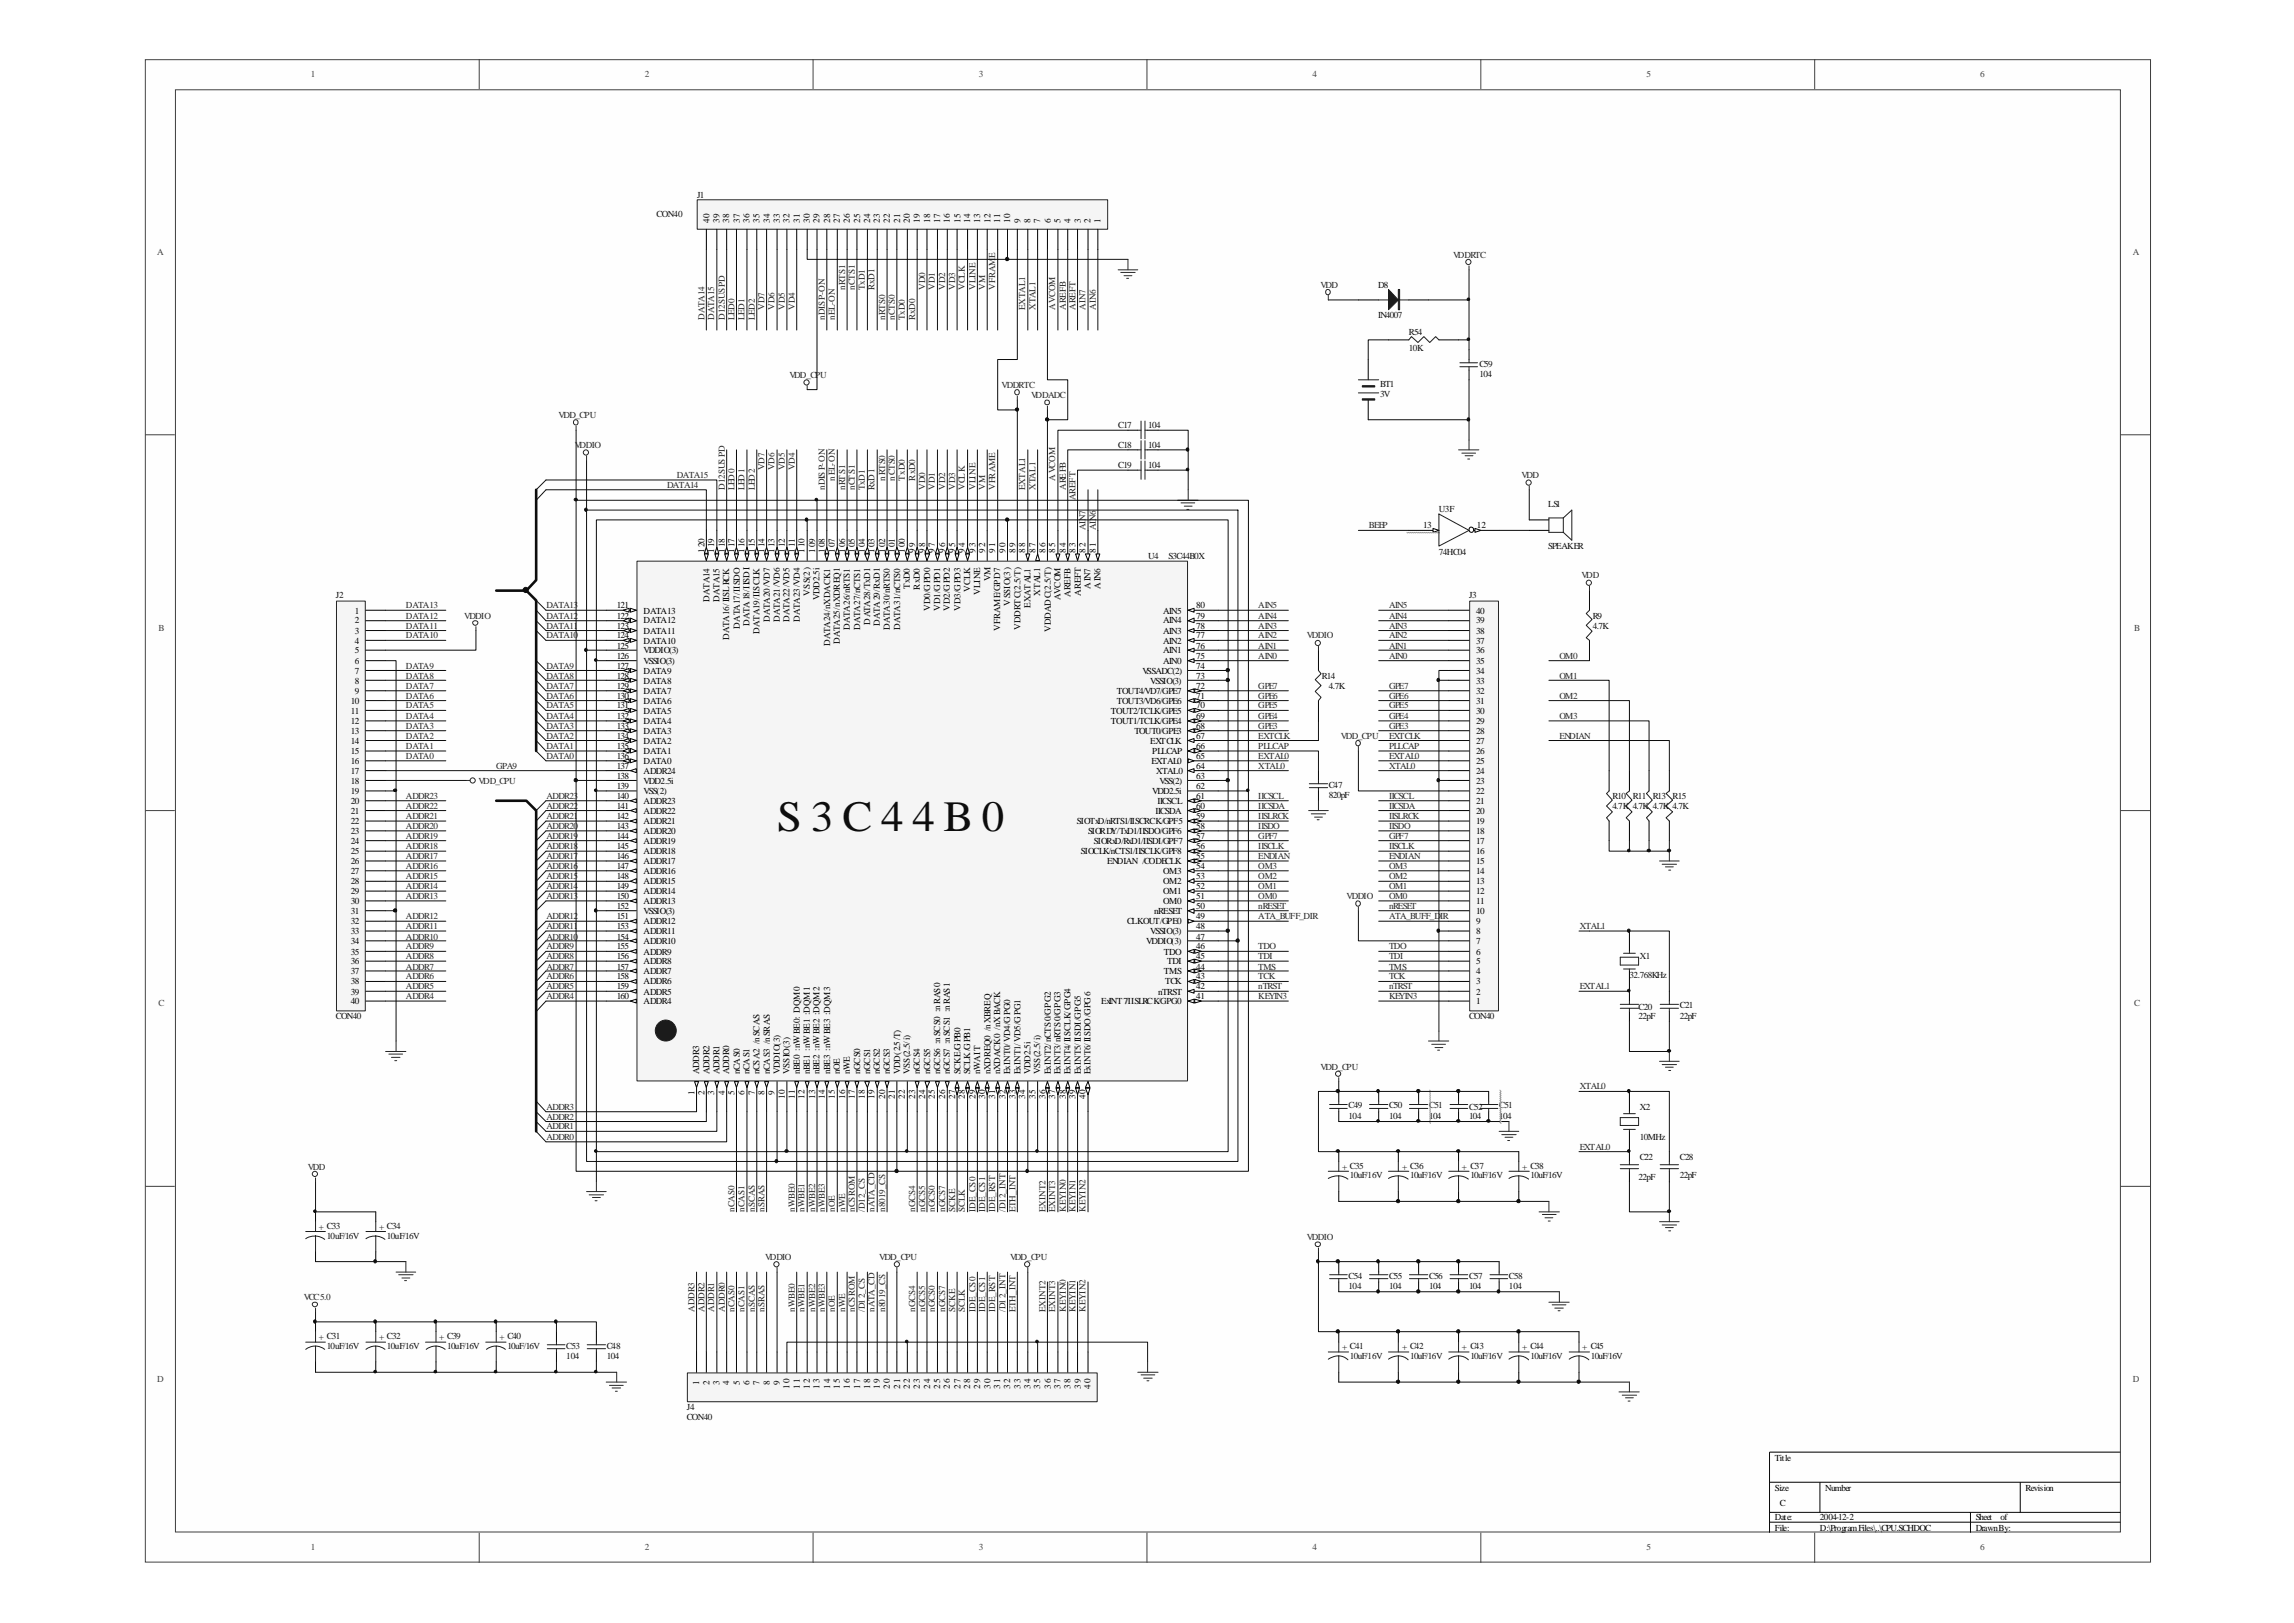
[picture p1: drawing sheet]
<svg xmlns="http://www.w3.org/2000/svg" width="297mm" height="210mm" viewBox="0 0 297 210" stroke-linecap="round" stroke-linejoin="round" font-family="sans-serif">
<defs><g id="words">
<g font-size="5.6" fill="#0e0e0e">
<text x="100.5" y="107.5">S 3 C 4</text>
<text x="118" y="107.5">4 B 0</text>
</g>
<g font-size="1.2" fill="#404040">
<text x="40.2" y="10">1</text>
<text x="83.4" y="10">2</text>
<text x="126.6" y="10">3</text>
<text x="169.8" y="10">4</text>
<text x="212.9" y="10">5</text>
<text x="256.1" y="10">6</text>
<text x="20.3" y="32.9">A</text>
<text x="275.8" y="32.9">A</text>
<text x="20.5" y="81.5">B</text>
<text x="276" y="81.5">B</text>
<text x="20.5" y="130.1">C</text>
<text x="276" y="130.1">C</text>
<text x="20.3" y="178.7">D</text>
<text x="275.8" y="178.7">D</text>
<text x="40.2" y="200.5">1</text>
<text x="83.4" y="200.5">2</text>
<text x="126.6" y="200.5">3</text>
<text x="169.8" y="200.5">4</text>
<text x="212.9" y="200.5">5</text>
<text x="256.1" y="200.5">6</text>
</g>
<g font-size="1.2" fill="#0e0e0e">
<text x="84.9" y="28.1">CON40</text>
<text x="90.2" y="25.6">J1</text>
<text x="178.2" y="37.3">D8</text>
<text x="178.2" y="41.1">IN4007</text>
<text x="182.2" y="43.3">R54</text>
<text x="182.2" y="45.4">10K</text>
<text x="191.3" y="47.4">C59</text>
<text x="178.5" y="50.1">BT1</text>
<text x="178.5" y="51.3">3V</text>
<text x="191.3" y="48.8">104</text>
<text x="144.6" y="55.4">C17</text>
<text x="144.6" y="57.9">C18</text>
<text x="148.5" y="55.4">104</text>
<text x="148.5" y="57.9">104</text>
<text x="144.6" y="60.6">C19</text>
<text x="148.5" y="60.6">104</text>
<text x="200.2" y="65.6">LS1</text>
<text x="186.1" y="66.2">U3F</text>
<text x="186.1" y="71.7">74HC04</text>
<text x="200.2" y="71">SPEAKER</text>
<text x="43.4" y="77.4">J2</text>
<text x="148.5" y="72.2">U4</text>
<text x="151.1" y="72.2">S3C44B0X</text>
<text x="190" y="77.4">J3</text>
<text x="206" y="80">R9</text>
<text x="206" y="81.3">4.7K</text>
<text x="170.9" y="87.8">R14</text>
<text x="171.9" y="89.1">4.7K</text>
<text x="171.9" y="101.9">C47</text>
<text x="171.9" y="103.2">820pF</text>
<text x="208.5" y="103.3">R10</text>
<text x="208.5" y="104.7">4.7K 4.7K 4.7K 4.7K</text>
<text x="211.2" y="103.3">R11</text>
<text x="213.8" y="103.3">R13</text>
<text x="216.3" y="103.3">R15</text>
<text x="212.1" y="124">X1</text>
<text x="43.4" y="131.8">CON40</text>
<text x="190" y="131.8">CON40</text>
<text x="210.7" y="126.5">32.768KHz</text>
<text x="211.9" y="130.6">C20</text>
<text x="211.9" y="131.8">22pF</text>
<text x="217.3" y="130.4">C21</text>
<text x="217.3" y="131.8">22pF</text>
<text x="174.4" y="143.4">C49</text>
<text x="179.7" y="143.4">C50</text>
<text x="184.8" y="143.4">C51</text>
<text x="190" y="143.5">C52</text>
<text x="193.9" y="143.4">C51</text>
<text x="212.1" y="143.5">X2</text>
<text x="174.4" y="144.7">104</text>
<text x="179.7" y="144.7">104</text>
<text x="184.8" y="144.7">104</text>
<text x="190" y="144.7">104</text>
<text x="193.9" y="144.7">104</text>
<text x="212.1" y="147.4">10MHz</text>
<text x="212.1" y="150">C22</text>
<text x="217.3" y="150">C28</text>
<text x="173.6" y="151.3">+ C35</text>
<text x="174.6" y="152.4">10uF/16V</text>
<text x="181.4" y="151.3">+ C36</text>
<text x="182.4" y="152.4">10uF/16V</text>
<text x="189.1" y="151.3">+ C37</text>
<text x="190.2" y="152.4">10uF/16V</text>
<text x="196.8" y="151.3">+ C38</text>
<text x="198" y="152.4">10uF/16V</text>
<text x="211.9" y="152.6">22pF</text>
<text x="217.3" y="152.4">22pF</text>
<text x="41.2" y="159.1">+ C33</text>
<text x="42.2" y="160.2">10uF/16V</text>
<text x="49" y="159.1">+ C34</text>
<text x="50" y="160.2">10uF/16V</text>
<text x="174.4" y="165.5">C54</text>
<text x="174.4" y="166.7">104</text>
<text x="179.7" y="165.5">C55</text>
<text x="179.7" y="166.7">104</text>
<text x="184.8" y="165.5">C56</text>
<text x="184.8" y="166.7">104</text>
<text x="190" y="165.5">C57</text>
<text x="190" y="166.7">104</text>
<text x="195.2" y="165.5">C58</text>
<text x="195.2" y="166.7">104</text>
<text x="41.2" y="173.3">+ C31</text>
<text x="49" y="173.3">+ C32</text>
<text x="56.8" y="173.3">+ C39</text>
<text x="64.6" y="173.3">+ C40</text>
<text x="42.2" y="174.5">10uF/16V</text>
<text x="50" y="174.5">10uF/16V</text>
<text x="57.8" y="174.5">10uF/16V</text>
<text x="65.6" y="174.5">10uF/16V</text>
<text x="73.2" y="174.5">C53</text>
<text x="73.2" y="175.8">104</text>
<text x="78.5" y="174.5">C48</text>
<text x="78.5" y="175.8">104</text>
<text x="173.6" y="174.6">+ C41</text>
<text x="174.6" y="175.8">10uF/16V</text>
<text x="181.4" y="174.6">+ C42</text>
<text x="182.4" y="175.8">10uF/16V</text>
<text x="189.1" y="174.6">+ C43</text>
<text x="190.2" y="175.8">10uF/16V</text>
<text x="196.8" y="174.6">+ C44</text>
<text x="198" y="175.8">10uF/16V</text>
<text x="204.6" y="174.6">+ C45</text>
<text x="205.7" y="175.8">10uF/16V</text>
<text x="88.8" y="182.4">J4</text>
<text x="88.8" y="183.7">CON40</text>
</g>
<g font-size="1.2">
<text x="91.8" y="28.8" transform="rotate(-90 91.8 28.8)">40</text>
<text x="93" y="28.8" transform="rotate(-90 93 28.8)">39</text>
<text x="94.3" y="28.8" transform="rotate(-90 94.3 28.8)">38</text>
<text x="95.7" y="28.8" transform="rotate(-90 95.7 28.8)">37</text>
<text x="96.9" y="28.8" transform="rotate(-90 96.9 28.8)">36</text>
<text x="98.2" y="28.8" transform="rotate(-90 98.2 28.8)">35</text>
<text x="99.6" y="28.8" transform="rotate(-90 99.6 28.8)">34</text>
<text x="100.8" y="28.8" transform="rotate(-90 100.8 28.8)">33</text>
<text x="102.1" y="28.8" transform="rotate(-90 102.1 28.8)">32</text>
<text x="103.5" y="28.8" transform="rotate(-90 103.5 28.8)">31</text>
<text x="104.7" y="28.8" transform="rotate(-90 104.7 28.8)">30</text>
<text x="106" y="28.8" transform="rotate(-90 106 28.8)">29</text>
<text x="107.4" y="28.8" transform="rotate(-90 107.4 28.8)">28</text>
<text x="108.6" y="28.8" transform="rotate(-90 108.6 28.8)">27</text>
<text x="109.9" y="28.8" transform="rotate(-90 109.9 28.8)">26</text>
<text x="111.3" y="28.8" transform="rotate(-90 111.3 28.8)">25</text>
<text x="112.5" y="28.8" transform="rotate(-90 112.5 28.8)">24</text>
<text x="113.8" y="28.8" transform="rotate(-90 113.8 28.8)">23</text>
<text x="115.1" y="28.8" transform="rotate(-90 115.1 28.8)">22</text>
<text x="116.4" y="28.8" transform="rotate(-90 116.4 28.8)">21</text>
<text x="117.7" y="28.8" transform="rotate(-90 117.7 28.8)">20</text>
<text x="119" y="28.8" transform="rotate(-90 119 28.8)">19</text>
<text x="120.3" y="28.8" transform="rotate(-90 120.3 28.8)">18</text>
<text x="121.6" y="28.8" transform="rotate(-90 121.6 28.8)">17</text>
<text x="122.9" y="28.8" transform="rotate(-90 122.9 28.8)">16</text>
<text x="124.2" y="28.8" transform="rotate(-90 124.2 28.8)">15</text>
<text x="125.5" y="28.8" transform="rotate(-90 125.5 28.8)">14</text>
<text x="126.7" y="28.8" transform="rotate(-90 126.7 28.8)">13</text>
<text x="128.1" y="28.8" transform="rotate(-90 128.1 28.8)">12</text>
<text x="129.4" y="28.8" transform="rotate(-90 129.4 28.8)">11</text>
<text x="130.6" y="28.8" transform="rotate(-90 130.6 28.8)">10</text>
<text x="132" y="28.8" transform="rotate(-90 132 28.8)">9</text>
<text x="133.3" y="28.8" transform="rotate(-90 133.3 28.8)">8</text>
<text x="134.5" y="28.8" transform="rotate(-90 134.5 28.8)">7</text>
<text x="135.9" y="28.8" transform="rotate(-90 135.9 28.8)">6</text>
<text x="137.2" y="28.8" transform="rotate(-90 137.2 28.8)">5</text>
<text x="138.4" y="28.8" transform="rotate(-90 138.4 28.8)">4</text>
<text x="139.8" y="28.8" transform="rotate(-90 139.8 28.8)">3</text>
<text x="141.1" y="28.8" transform="rotate(-90 141.1 28.8)">2</text>
<text x="142.3" y="28.8" transform="rotate(-90 142.3 28.8)">1</text>
<text x="91.1" y="71.5" transform="rotate(-90 91.1 71.5)">120</text>
<text x="92.4" y="71.5" transform="rotate(-90 92.4 71.5)">119</text>
<text x="93.7" y="71.5" transform="rotate(-90 93.7 71.5)">118</text>
<text x="95" y="71.5" transform="rotate(-90 95 71.5)">117</text>
<text x="96.3" y="71.5" transform="rotate(-90 96.3 71.5)">116</text>
<text x="97.6" y="71.5" transform="rotate(-90 97.6 71.5)">115</text>
<text x="98.9" y="71.5" transform="rotate(-90 98.9 71.5)">114</text>
<text x="100.2" y="71.5" transform="rotate(-90 100.2 71.5)">113</text>
<text x="101.5" y="71.5" transform="rotate(-90 101.5 71.5)">112</text>
<text x="102.8" y="71.5" transform="rotate(-90 102.8 71.5)">111</text>
<text x="104.1" y="71.5" transform="rotate(-90 104.1 71.5)">110</text>
<text x="105.4" y="71.5" transform="rotate(-90 105.4 71.5)">109</text>
<text x="106.7" y="71.5" transform="rotate(-90 106.7 71.5)">108</text>
<text x="107.9" y="71.5" transform="rotate(-90 107.9 71.5)">107</text>
<text x="109.3" y="71.5" transform="rotate(-90 109.3 71.5)">106</text>
<text x="110.6" y="71.5" transform="rotate(-90 110.6 71.5)">105</text>
<text x="111.8" y="71.5" transform="rotate(-90 111.8 71.5)">104</text>
<text x="113.1" y="71.5" transform="rotate(-90 113.1 71.5)">103</text>
<text x="114.5" y="71.5" transform="rotate(-90 114.5 71.5)">102</text>
<text x="115.7" y="71.5" transform="rotate(-90 115.7 71.5)">101</text>
<text x="117" y="71.5" transform="rotate(-90 117 71.5)">100</text>
<text x="118.4" y="71.5" transform="rotate(-90 118.4 71.5)">99</text>
<text x="119.6" y="71.5" transform="rotate(-90 119.6 71.5)">98</text>
<text x="120.9" y="71.5" transform="rotate(-90 120.9 71.5)">97</text>
<text x="122.3" y="71.5" transform="rotate(-90 122.3 71.5)">96</text>
<text x="123.5" y="71.5" transform="rotate(-90 123.5 71.5)">95</text>
<text x="124.8" y="71.5" transform="rotate(-90 124.8 71.5)">94</text>
<text x="126.2" y="71.5" transform="rotate(-90 126.2 71.5)">93</text>
<text x="127.4" y="71.5" transform="rotate(-90 127.4 71.5)">92</text>
<text x="128.7" y="71.5" transform="rotate(-90 128.7 71.5)">91</text>
<text x="130" y="71.5" transform="rotate(-90 130 71.5)">90</text>
<text x="131.3" y="71.5" transform="rotate(-90 131.3 71.5)">89</text>
<text x="132.6" y="71.5" transform="rotate(-90 132.6 71.5)">88</text>
<text x="133.9" y="71.5" transform="rotate(-90 133.9 71.5)">87</text>
<text x="135.2" y="71.5" transform="rotate(-90 135.2 71.5)">86</text>
<text x="136.5" y="71.5" transform="rotate(-90 136.5 71.5)">85</text>
<text x="137.8" y="71.5" transform="rotate(-90 137.8 71.5)">84</text>
<text x="139.1" y="71.5" transform="rotate(-90 139.1 71.5)">83</text>
<text x="140.4" y="71.5" transform="rotate(-90 140.4 71.5)">82</text>
<text x="141.7" y="71.5" transform="rotate(-90 141.7 71.5)">81</text>
<text x="184.1" y="68.3">13</text>
<text x="191" y="68.3">12</text>
<text x="91.8" y="77.8" transform="rotate(-90 91.8 77.8)">DATA14</text>
<text x="93" y="77.8" transform="rotate(-90 93 77.8)">DATA15</text>
<text x="104.7" y="77.1" transform="rotate(-90 104.7 77.1)">VSS(2)</text>
<text x="106" y="77.7" transform="rotate(-90 106 77.7)">VDD2.5i</text>
<text x="117.7" y="76.1" transform="rotate(-90 117.7 76.1)">TxD0</text>
<text x="119" y="76.3" transform="rotate(-90 119 76.3)">RxD0</text>
<text x="125.5" y="76.6" transform="rotate(-90 125.5 76.6)">VCLK</text>
<text x="126.7" y="76.9" transform="rotate(-90 126.7 76.9)">VLINE</text>
<text x="128.1" y="75.2" transform="rotate(-90 128.1 75.2)">VM</text>
<text x="134.5" y="77.1" transform="rotate(-90 134.5 77.1)">XTAL1</text>
<text x="137.2" y="77.7" transform="rotate(-90 137.2 77.7)">AVCOM</text>
<text x="138.4" y="77.1" transform="rotate(-90 138.4 77.1)">AREFB</text>
<text x="139.8" y="77.1" transform="rotate(-90 139.8 77.1)">AREFT</text>
<text x="141.1" y="76.1" transform="rotate(-90 141.1 76.1)">AIN7</text>
<text x="142.3" y="76.1" transform="rotate(-90 142.3 76.1)">AIN6</text>
<text x="45.9" y="79.3">1</text>
<text x="45.9" y="80.6">2</text>
<text x="45.9" y="82">3</text>
<text x="45.9" y="83.2">4</text>
<text x="79.8" y="78.7">121</text>
<text x="79.8" y="80">122</text>
<text x="79.8" y="81.3">123</text>
<text x="79.8" y="82.6">124</text>
<text x="79.8" y="83.9">125</text>
<text x="83.2" y="79.3">DATA13</text>
<text x="83.2" y="80.6">DATA12</text>
<text x="83.2" y="82">DATA11</text>
<text x="83.2" y="83.2">DATA10</text>
<text x="94.3" y="82.7" transform="rotate(-90 94.3 82.7)">DATA16/IISLRCK</text>
<text x="95.7" y="81.3" transform="rotate(-90 95.7 81.3)">DATA17/IISDO</text>
<text x="96.9" y="81" transform="rotate(-90 96.9 81)">DATA18/IISDI</text>
<text x="98.2" y="82" transform="rotate(-90 98.2 82)">DATA19/IISCLK</text>
<text x="99.6" y="80.4" transform="rotate(-90 99.6 80.4)">DATA20/VD7</text>
<text x="100.8" y="80.4" transform="rotate(-90 100.8 80.4)">DATA21/VD6</text>
<text x="102.1" y="80.4" transform="rotate(-90 102.1 80.4)">DATA22/VD5</text>
<text x="103.5" y="80.4" transform="rotate(-90 103.5 80.4)">DATA23/VD4</text>
<text x="107.4" y="83.5" transform="rotate(-90 107.4 83.5)">DATA24/nXDACK1</text>
<text x="108.6" y="83.2" transform="rotate(-90 108.6 83.2)">DATA25/nXDREQ1</text>
<text x="109.9" y="81.5" transform="rotate(-90 109.9 81.5)">DATA26/nRTS1</text>
<text x="111.3" y="81.5" transform="rotate(-90 111.3 81.5)">DATA27/nCTS1</text>
<text x="112.5" y="80.8" transform="rotate(-90 112.5 80.8)">DATA28/TxD1</text>
<text x="113.8" y="81" transform="rotate(-90 113.8 81)">DATA29/RxD1</text>
<text x="115.1" y="81.5" transform="rotate(-90 115.1 81.5)">DATA30/nRTS0</text>
<text x="116.4" y="81.5" transform="rotate(-90 116.4 81.5)">DATA31/nCTS0</text>
<text x="120.3" y="79" transform="rotate(-90 120.3 79)">VD0/GPD0</text>
<text x="121.6" y="79" transform="rotate(-90 121.6 79)">VD1/GPD1</text>
<text x="122.9" y="79" transform="rotate(-90 122.9 79)">VD2/GPD2</text>
<text x="124.2" y="79" transform="rotate(-90 124.2 79)">VD3/GPD3</text>
<text x="129.4" y="81.5" transform="rotate(-90 129.4 81.5)">VFRAME/GPD7</text>
<text x="130.6" y="78.3" transform="rotate(-90 130.6 78.3)">VSSIO(3)</text>
<text x="132" y="81.5" transform="rotate(-90 132 81.5)">VDDRTC(2.5/T)</text>
<text x="133.3" y="78.6" transform="rotate(-90 133.3 78.6)">EXATAL1</text>
<text x="135.9" y="81.7" transform="rotate(-90 135.9 81.7)">VDDADC(2.5/T)</text>
<text x="150.5" y="83.2">AIN2</text>
<text x="150.5" y="82">AIN3</text>
<text x="150.5" y="80.6">AIN4</text>
<text x="150.5" y="79.3">AIN5</text>
<text x="154.7" y="83.9">76</text>
<text x="154.7" y="82.6">77</text>
<text x="154.7" y="81.3">78</text>
<text x="154.7" y="80">79</text>
<text x="154.7" y="78.7">80</text>
<text x="190.9" y="83.2">37</text>
<text x="190.9" y="82">38</text>
<text x="190.9" y="80.6">39</text>
<text x="190.9" y="79.3">40</text>
<text x="45.9" y="84.5">5</text>
<text x="45.9" y="85.9">6</text>
<text x="45.9" y="87.1">7</text>
<text x="45.9" y="88.4">8</text>
<text x="45.9" y="89.8">9</text>
<text x="79.8" y="85.2">126</text>
<text x="79.8" y="86.5">127</text>
<text x="79.8" y="87.8">128</text>
<text x="79.8" y="89.1">129</text>
<text x="83.2" y="84.5">VDDIO(3)</text>
<text x="83.2" y="85.9">VSSIO(3)</text>
<text x="83.2" y="87.1">DATA9</text>
<text x="83.2" y="88.4">DATA8</text>
<text x="83.2" y="89.8">DATA7</text>
<text x="144.4" y="89.8">TOUT4/VD7/GPE7</text>
<text x="147.7" y="87.1">VSSADC(2)</text>
<text x="148.8" y="88.4">VSSIO(3)</text>
<text x="150.5" y="85.9">AIN0</text>
<text x="150.5" y="84.5">AIN1</text>
<text x="154.7" y="87.8">73</text>
<text x="154.7" y="86.5">74</text>
<text x="154.7" y="89.1">72</text>
<text x="154.7" y="85.2">75</text>
<text x="190.9" y="89.8">32</text>
<text x="190.9" y="88.4">33</text>
<text x="190.9" y="87.1">34</text>
<text x="190.9" y="85.9">35</text>
<text x="190.9" y="84.5">36</text>
<text x="45.4" y="91">10</text>
<text x="45.4" y="92.3">11</text>
<text x="45.4" y="93.6">12</text>
<text x="45.4" y="94.9">13</text>
<text x="79.8" y="90.4">130</text>
<text x="79.8" y="91.6">131</text>
<text x="79.8" y="93">132</text>
<text x="79.8" y="94.2">133</text>
<text x="79.8" y="95.5">134</text>
<text x="83.2" y="91">DATA6</text>
<text x="83.2" y="92.3">DATA5</text>
<text x="83.2" y="93.6">DATA4</text>
<text x="83.2" y="94.9">DATA3</text>
<text x="143.7" y="93.6">TOUT1/TCLK/GPE4</text>
<text x="143.7" y="92.3">TOUT2/TCLK/GPE5</text>
<text x="144.4" y="91">TOUT3/VD6/GPE6</text>
<text x="146.7" y="94.9">TOUT0/GPE3</text>
<text x="154.7" y="95.5">67</text>
<text x="154.7" y="94.2">68</text>
<text x="154.7" y="93">69</text>
<text x="154.7" y="91.6">70</text>
<text x="154.7" y="90.4">71</text>
<text x="190.9" y="94.9">28</text>
<text x="190.9" y="93.6">29</text>
<text x="190.9" y="92.3">30</text>
<text x="190.9" y="91">31</text>
<text x="45.4" y="96.2">14</text>
<text x="45.4" y="97.5">15</text>
<text x="45.4" y="98.8">16</text>
<text x="45.4" y="100.1">17</text>
<text x="45.4" y="101.4">18</text>
<text x="79.8" y="96.9">135</text>
<text x="79.8" y="98.1">136</text>
<text x="79.8" y="99.4">137</text>
<text x="79.8" y="100.8">138</text>
<text x="83.2" y="96.2">DATA2</text>
<text x="83.2" y="97.5">DATA1</text>
<text x="83.2" y="98.8">DATA0</text>
<text x="83.2" y="100.1">ADDR24</text>
<text x="83.2" y="101.4">VDD2.5i</text>
<text x="148.8" y="96.2">EXTCLK</text>
<text x="148.9" y="98.8">EXTAL0</text>
<text x="149" y="97.5">PLLCAP</text>
<text x="149.5" y="100.1">XTAL0</text>
<text x="149.9" y="101.4">VSS(2)</text>
<text x="154.7" y="96.9">66</text>
<text x="154.7" y="100.8">63</text>
<text x="154.7" y="99.4">64</text>
<text x="154.7" y="98.1">65</text>
<text x="190.9" y="101.4">23</text>
<text x="190.9" y="100.1">24</text>
<text x="190.9" y="98.8">25</text>
<text x="190.9" y="97.5">26</text>
<text x="190.9" y="96.2">27</text>
<text x="45.4" y="102.7">19</text>
<text x="45.4" y="104">20</text>
<text x="45.4" y="105.3">21</text>
<text x="45.4" y="106.6">22</text>
<text x="45.4" y="107.9">23</text>
<text x="79.8" y="102">139</text>
<text x="79.8" y="103.3">140</text>
<text x="79.8" y="104.7">141</text>
<text x="79.8" y="105.9">142</text>
<text x="79.8" y="107.2">143</text>
<text x="83.2" y="102.7">VSS(2)</text>
<text x="83.2" y="104">ADDR23</text>
<text x="83.2" y="105.3">ADDR22</text>
<text x="83.2" y="106.6">ADDR21</text>
<text x="83.2" y="107.9">ADDR20</text>
<text x="139.3" y="106.6">SIOTxD/nRTS1/IISCRCK/GPF5</text>
<text x="140.7" y="107.9">SIORDY/TxD1/IISDO/GPF6</text>
<text x="149" y="102.7">VDD2.5i</text>
<text x="149.4" y="105.3">IICSDA</text>
<text x="149.7" y="104">IICSCL</text>
<text x="154.7" y="105.9">59</text>
<text x="154.7" y="102">62</text>
<text x="154.7" y="107.2">58</text>
<text x="154.7" y="104.7">60</text>
<text x="154.7" y="103.3">61</text>
<text x="190.9" y="107.9">18</text>
<text x="190.9" y="106.6">19</text>
<text x="190.9" y="105.3">20</text>
<text x="190.9" y="104">21</text>
<text x="190.9" y="102.7">22</text>
<text x="45.4" y="109.1">24</text>
<text x="45.4" y="110.4">25</text>
<text x="45.4" y="111.8">26</text>
<text x="45.4" y="113">27</text>
<text x="79.8" y="108.5">144</text>
<text x="79.8" y="109.8">145</text>
<text x="79.8" y="111.1">146</text>
<text x="79.8" y="112.4">147</text>
<text x="79.8" y="113.7">148</text>
<text x="83.2" y="109.1">ADDR19</text>
<text x="83.2" y="110.4">ADDR18</text>
<text x="83.2" y="111.8">ADDR17</text>
<text x="83.2" y="113">ADDR16</text>
<text x="139.8" y="110.4">SIOCLK/nCTS1/IISCLK/GPF8</text>
<text x="141.5" y="109.1">SIORxD/RxD1/IISDI/GPF7</text>
<text x="143.2" y="111.8">ENDIAN /CODECLK</text>
<text x="150.5" y="113">OM3</text>
<text x="154.7" y="111.1">55</text>
<text x="154.7" y="109.8">56</text>
<text x="154.7" y="113.7">53</text>
<text x="154.7" y="112.4">54</text>
<text x="154.7" y="108.5">57</text>
<text x="190.9" y="113">14</text>
<text x="190.9" y="111.8">15</text>
<text x="190.9" y="110.4">16</text>
<text x="190.9" y="109.1">17</text>
<text x="45.4" y="114.3">28</text>
<text x="45.4" y="115.7">29</text>
<text x="45.4" y="116.9">30</text>
<text x="45.4" y="118.2">31</text>
<text x="45.4" y="119.6">32</text>
<text x="79.8" y="115">149</text>
<text x="79.8" y="116.3">150</text>
<text x="79.8" y="118.9">151</text>
<text x="79.8" y="117.6">152</text>
<text x="83.2" y="114.3">ADDR15</text>
<text x="83.2" y="115.7">ADDR14</text>
<text x="83.2" y="116.9">ADDR13</text>
<text x="83.2" y="119.6">ADDR12</text>
<text x="83.2" y="118.2">VSSIO(3)</text>
<text x="145.8" y="119.6">CLKOUT/GPE0</text>
<text x="149.3" y="118.2">nRESET</text>
<text x="150.5" y="116.9">OM0</text>
<text x="150.5" y="115.7">OM1</text>
<text x="150.5" y="114.3">OM2</text>
<text x="154.7" y="117.6">50</text>
<text x="154.7" y="118.9">49</text>
<text x="154.7" y="116.3">51</text>
<text x="154.7" y="115">52</text>
<text x="190.9" y="119.6">9</text>
<text x="190.9" y="118.2">10</text>
<text x="190.9" y="116.9">11</text>
<text x="190.9" y="115.7">12</text>
<text x="190.9" y="114.3">13</text>
<text x="45.4" y="120.8">33</text>
<text x="45.4" y="122.1">34</text>
<text x="45.4" y="123.5">35</text>
<text x="45.4" y="124.7">36</text>
<text x="45.4" y="126">37</text>
<text x="79.8" y="120.2">153</text>
<text x="79.8" y="121.5">154</text>
<text x="79.8" y="122.8">155</text>
<text x="79.8" y="124.1">156</text>
<text x="79.8" y="125.4">157</text>
<text x="83.2" y="120.8">ADDR11</text>
<text x="83.2" y="122.1">ADDR10</text>
<text x="83.2" y="123.5">ADDR9</text>
<text x="83.2" y="124.7">ADDR8</text>
<text x="83.2" y="126">ADDR7</text>
<text x="148.3" y="122.1">VDDIO(3)</text>
<text x="148.8" y="120.8">VSSIO(3)</text>
<text x="150.5" y="126">TMS</text>
<text x="150.5" y="123.5">TDO</text>
<text x="151" y="124.7">TDI</text>
<text x="154.7" y="121.5">47</text>
<text x="154.7" y="120.2">48</text>
<text x="154.7" y="125.4">44</text>
<text x="154.7" y="124.1">45</text>
<text x="154.7" y="122.8">46</text>
<text x="190.9" y="126">4</text>
<text x="190.9" y="124.7">5</text>
<text x="190.9" y="123.5">6</text>
<text x="190.9" y="122.1">7</text>
<text x="190.9" y="120.8">8</text>
<text x="45.4" y="127.3">38</text>
<text x="45.4" y="128.6">39</text>
<text x="45.4" y="129.9">40</text>
<text x="79.8" y="126.7">158</text>
<text x="79.8" y="127.9">159</text>
<text x="79.8" y="129.2">160</text>
<text x="83.2" y="127.3">ADDR6</text>
<text x="83.2" y="128.6">ADDR5</text>
<text x="83.2" y="129.9">ADDR4</text>
<text x="142.4" y="129.9">ExINT7/IISLRCK/GPG0</text>
<text x="149.8" y="128.6">nTRST</text>
<text x="150.7" y="127.3">TCK</text>
<text x="154.7" y="129.2">41</text>
<text x="154.7" y="127.9">42</text>
<text x="154.7" y="126.7">43</text>
<text x="190.9" y="129.9">1</text>
<text x="190.9" y="128.6">2</text>
<text x="190.9" y="127.3">3</text>
<text x="89.8" y="141.6" transform="rotate(-90 89.8 141.6)">1</text>
<text x="90.4" y="139" transform="rotate(-90 90.4 139)">ADDR3</text>
<text x="91.1" y="141.6" transform="rotate(-90 91.1 141.6)">2</text>
<text x="91.8" y="139" transform="rotate(-90 91.8 139)">ADDR2</text>
<text x="92.4" y="141.6" transform="rotate(-90 92.4 141.6)">3</text>
<text x="93" y="139" transform="rotate(-90 93 139)">ADDR1</text>
<text x="93.7" y="141.6" transform="rotate(-90 93.7 141.6)">4</text>
<text x="94.3" y="139" transform="rotate(-90 94.3 139)">ADDR0</text>
<text x="95" y="141.6" transform="rotate(-90 95 141.6)">5</text>
<text x="95.7" y="139" transform="rotate(-90 95.7 139)">nCAS0</text>
<text x="96.3" y="141.6" transform="rotate(-90 96.3 141.6)">6</text>
<text x="96.9" y="139" transform="rotate(-90 96.9 139)">nCAS1</text>
<text x="97.6" y="141.6" transform="rotate(-90 97.6 141.6)">7</text>
<text x="98.2" y="139" transform="rotate(-90 98.2 139)">nCSA2 /nSCAS</text>
<text x="98.9" y="141.6" transform="rotate(-90 98.9 141.6)">8</text>
<text x="99.6" y="139" transform="rotate(-90 99.6 139)">nCAS3 /nSRAS</text>
<text x="100.2" y="141.6" transform="rotate(-90 100.2 141.6)">9</text>
<text x="100.8" y="139" transform="rotate(-90 100.8 139)">VDDIO(3)</text>
<text x="101.5" y="142.1" transform="rotate(-90 101.5 142.1)">10</text>
<text x="102.1" y="139" transform="rotate(-90 102.1 139)">VSSIO(3)</text>
<text x="102.8" y="142.1" transform="rotate(-90 102.8 142.1)">11</text>
<text x="103.5" y="139" transform="rotate(-90 103.5 139)">nBE0 :nWBE0: DQM0</text>
<text x="104.1" y="142.1" transform="rotate(-90 104.1 142.1)">12</text>
<text x="104.7" y="139" transform="rotate(-90 104.7 139)">nBE1 :nWBE1 :DQM1</text>
<text x="105.4" y="142.1" transform="rotate(-90 105.4 142.1)">13</text>
<text x="106" y="139" transform="rotate(-90 106 139)">nBE2 :nWBE2 :DQM2</text>
<text x="106.7" y="142.1" transform="rotate(-90 106.7 142.1)">14</text>
<text x="107.4" y="139" transform="rotate(-90 107.4 139)">nBE3 :nWBE3 :DQM3</text>
<text x="107.9" y="142.1" transform="rotate(-90 107.9 142.1)">15</text>
<text x="108.6" y="139" transform="rotate(-90 108.6 139)">nOE</text>
<text x="109.3" y="142.1" transform="rotate(-90 109.3 142.1)">16</text>
<text x="109.9" y="139" transform="rotate(-90 109.9 139)">nWE</text>
<text x="110.6" y="142.1" transform="rotate(-90 110.6 142.1)">17</text>
<text x="111.3" y="139" transform="rotate(-90 111.3 139)">nGCS0</text>
<text x="111.8" y="142.1" transform="rotate(-90 111.8 142.1)">18</text>
<text x="112.5" y="139" transform="rotate(-90 112.5 139)">nGCS1</text>
<text x="113.1" y="142.1" transform="rotate(-90 113.1 142.1)">19</text>
<text x="113.8" y="139" transform="rotate(-90 113.8 139)">nGCS2</text>
<text x="114.5" y="142.1" transform="rotate(-90 114.5 142.1)">20</text>
<text x="115.1" y="139" transform="rotate(-90 115.1 139)">nGCS3</text>
<text x="115.7" y="142.1" transform="rotate(-90 115.7 142.1)">21</text>
<text x="116.4" y="139" transform="rotate(-90 116.4 139)">VDD(2.5/T)</text>
<text x="117" y="142.1" transform="rotate(-90 117 142.1)">22</text>
<text x="117.7" y="139" transform="rotate(-90 117.7 139)">VSS(2.5/i)</text>
<text x="118.4" y="142.1" transform="rotate(-90 118.4 142.1)">23</text>
<text x="119" y="139" transform="rotate(-90 119 139)">nGCS4</text>
<text x="119.6" y="142.1" transform="rotate(-90 119.6 142.1)">24</text>
<text x="120.3" y="139" transform="rotate(-90 120.3 139)">nGCS5</text>
<text x="120.9" y="142.1" transform="rotate(-90 120.9 142.1)">25</text>
<text x="121.6" y="139" transform="rotate(-90 121.6 139)">nGCS6 :nSCS0 :nRAS0</text>
<text x="122.3" y="142.1" transform="rotate(-90 122.3 142.1)">26</text>
<text x="122.9" y="139" transform="rotate(-90 122.9 139)">nGCS7 :nSCS1 :nRAS1</text>
<text x="123.5" y="142.1" transform="rotate(-90 123.5 142.1)">27</text>
<text x="124.2" y="139" transform="rotate(-90 124.2 139)">SCKE/GPB0</text>
<text x="124.8" y="142.1" transform="rotate(-90 124.8 142.1)">28</text>
<text x="125.5" y="139" transform="rotate(-90 125.5 139)">SCLK/GPB1</text>
<text x="126.2" y="142.1" transform="rotate(-90 126.2 142.1)">29</text>
<text x="126.7" y="139" transform="rotate(-90 126.7 139)">nWAIT</text>
<text x="127.4" y="142.1" transform="rotate(-90 127.4 142.1)">30</text>
<text x="128.1" y="139" transform="rotate(-90 128.1 139)">nXDREQ0 /nXBREQ</text>
<text x="128.7" y="142.1" transform="rotate(-90 128.7 142.1)">31</text>
<text x="129.4" y="139" transform="rotate(-90 129.4 139)">nXDACK0 /nXBACK</text>
<text x="130" y="142.1" transform="rotate(-90 130 142.1)">32</text>
<text x="130.6" y="139" transform="rotate(-90 130.6 139)">ExINT0/VD4/GPG0</text>
<text x="131.3" y="142.1" transform="rotate(-90 131.3 142.1)">33</text>
<text x="132" y="139" transform="rotate(-90 132 139)">ExINT1/VD5/GPG1</text>
<text x="132.6" y="142.1" transform="rotate(-90 132.6 142.1)">34</text>
<text x="133.3" y="139" transform="rotate(-90 133.3 139)">VDD2.5i</text>
<text x="133.9" y="142.1" transform="rotate(-90 133.9 142.1)">35</text>
<text x="134.5" y="139" transform="rotate(-90 134.5 139)">VSS(2.5/i)</text>
<text x="135.2" y="142.1" transform="rotate(-90 135.2 142.1)">36</text>
<text x="135.9" y="139" transform="rotate(-90 135.9 139)">ExINT2/nCTS0/GPG2</text>
<text x="136.5" y="142.1" transform="rotate(-90 136.5 142.1)">37</text>
<text x="137.2" y="139" transform="rotate(-90 137.2 139)">ExINT3/nRTS0/GPG3</text>
<text x="137.8" y="142.1" transform="rotate(-90 137.8 142.1)">38</text>
<text x="138.4" y="139" transform="rotate(-90 138.4 139)">ExINT4/IISCLK/GPG4</text>
<text x="139.1" y="142.1" transform="rotate(-90 139.1 142.1)">39</text>
<text x="139.8" y="139" transform="rotate(-90 139.8 139)">ExINT5/IISDI/GPG5</text>
<text x="140.4" y="142.1" transform="rotate(-90 140.4 142.1)">40</text>
<text x="141.1" y="139" transform="rotate(-90 141.1 139)">ExINT6/IISDO/GPG6</text>
<text x="90.4" y="179.1" transform="rotate(-90 90.4 179.1)">1</text>
<text x="91.8" y="179.1" transform="rotate(-90 91.8 179.1)">2</text>
<text x="93" y="179.1" transform="rotate(-90 93 179.1)">3</text>
<text x="94.3" y="179.1" transform="rotate(-90 94.3 179.1)">4</text>
<text x="95.7" y="179.1" transform="rotate(-90 95.7 179.1)">5</text>
<text x="96.9" y="179.1" transform="rotate(-90 96.9 179.1)">6</text>
<text x="98.2" y="179.1" transform="rotate(-90 98.2 179.1)">7</text>
<text x="99.6" y="179.1" transform="rotate(-90 99.6 179.1)">8</text>
<text x="100.8" y="179.1" transform="rotate(-90 100.8 179.1)">9</text>
<text x="102.1" y="179.6" transform="rotate(-90 102.1 179.6)">10</text>
<text x="103.5" y="179.6" transform="rotate(-90 103.5 179.6)">11</text>
<text x="104.7" y="179.6" transform="rotate(-90 104.7 179.6)">12</text>
<text x="106" y="179.6" transform="rotate(-90 106 179.6)">13</text>
<text x="107.4" y="179.6" transform="rotate(-90 107.4 179.6)">14</text>
<text x="108.6" y="179.6" transform="rotate(-90 108.6 179.6)">15</text>
<text x="109.9" y="179.6" transform="rotate(-90 109.9 179.6)">16</text>
<text x="111.3" y="179.6" transform="rotate(-90 111.3 179.6)">17</text>
<text x="112.5" y="179.6" transform="rotate(-90 112.5 179.6)">18</text>
<text x="113.8" y="179.6" transform="rotate(-90 113.8 179.6)">19</text>
<text x="115.1" y="179.6" transform="rotate(-90 115.1 179.6)">20</text>
<text x="116.4" y="179.6" transform="rotate(-90 116.4 179.6)">21</text>
<text x="117.7" y="179.6" transform="rotate(-90 117.7 179.6)">22</text>
<text x="119" y="179.6" transform="rotate(-90 119 179.6)">23</text>
<text x="120.3" y="179.6" transform="rotate(-90 120.3 179.6)">24</text>
<text x="121.6" y="179.6" transform="rotate(-90 121.6 179.6)">25</text>
<text x="122.9" y="179.6" transform="rotate(-90 122.9 179.6)">26</text>
<text x="124.2" y="179.6" transform="rotate(-90 124.2 179.6)">27</text>
<text x="125.5" y="179.6" transform="rotate(-90 125.5 179.6)">28</text>
<text x="126.7" y="179.6" transform="rotate(-90 126.7 179.6)">29</text>
<text x="128.1" y="179.6" transform="rotate(-90 128.1 179.6)">30</text>
<text x="129.4" y="179.6" transform="rotate(-90 129.4 179.6)">31</text>
<text x="130.6" y="179.6" transform="rotate(-90 130.6 179.6)">32</text>
<text x="132" y="179.6" transform="rotate(-90 132 179.6)">33</text>
<text x="133.3" y="179.6" transform="rotate(-90 133.3 179.6)">34</text>
<text x="134.5" y="179.6" transform="rotate(-90 134.5 179.6)">35</text>
<text x="135.9" y="179.6" transform="rotate(-90 135.9 179.6)">36</text>
<text x="137.2" y="179.6" transform="rotate(-90 137.2 179.6)">37</text>
<text x="138.4" y="179.6" transform="rotate(-90 138.4 179.6)">38</text>
<text x="139.8" y="179.6" transform="rotate(-90 139.8 179.6)">39</text>
<text x="141.1" y="179.6" transform="rotate(-90 141.1 179.6)">40</text>
<text x="229.5" y="188.9">Title</text>
<text x="229.5" y="192.8">Size</text>
<text x="229.5" y="196.6">Date:</text>
<text x="229.5" y="198">File:</text>
<text x="230.2" y="194.7">C</text>
<text x="235.4" y="196.6">2004-12-2</text>
<text x="235.4" y="198">D:\ProgramFiles\..\CPU.SCHDOC</text>
<text x="236.1" y="192.8">Number</text>
<text x="255.5" y="196.6">Sheet</text>
<text x="255.5" y="198">DrawnBy:</text>
<text x="258.7" y="196.6">of</text>
<text x="262" y="192.8">Revision</text>
</g>
<g font-size="1.2" fill="#262626">
<text x="128.7" y="33.4" transform="rotate(-90 128.7 33.4)">E</text>
<text x="188" y="33.4">VDDRTC</text>
<text x="91.1" y="41.4" transform="rotate(-90 91.1 41.4)">DATA14</text>
<text x="92.4" y="41.4" transform="rotate(-90 92.4 41.4)">DATA15</text>
<text x="93.7" y="41.4" transform="rotate(-90 93.7 41.4)">D12SUSPD</text>
<text x="95" y="41.4" transform="rotate(-90 95 41.4)">LED0</text>
<text x="96.3" y="41.4" transform="rotate(-90 96.3 41.4)">LED1</text>
<text x="97.6" y="41.4" transform="rotate(-90 97.6 41.4)">LED2</text>
<text x="98.9" y="40.1" transform="rotate(-90 98.9 40.1)">VD7</text>
<text x="100.2" y="40.1" transform="rotate(-90 100.2 40.1)">VD6</text>
<text x="101.5" y="40.1" transform="rotate(-90 101.5 40.1)">VD5</text>
<text x="102.8" y="40.1" transform="rotate(-90 102.8 40.1)">VD4</text>
<text x="106.7" y="41.4" transform="rotate(-90 106.7 41.4)">nDISP-ON</text>
<text x="107.9" y="41.4" transform="rotate(-90 107.9 41.4)">nEL-ON</text>
<text x="109.3" y="37.5" transform="rotate(-90 109.3 37.5)">nRTS1</text>
<text x="110.6" y="37.5" transform="rotate(-90 110.6 37.5)">nCTS1</text>
<text x="111.8" y="37.5" transform="rotate(-90 111.8 37.5)">TxD1</text>
<text x="113.1" y="37.5" transform="rotate(-90 113.1 37.5)">RxD1</text>
<text x="114.5" y="41.4" transform="rotate(-90 114.5 41.4)">nRTS0</text>
<text x="115.7" y="41.4" transform="rotate(-90 115.7 41.4)">nCTS0</text>
<text x="117" y="41.4" transform="rotate(-90 117 41.4)">TxD0</text>
<text x="118.4" y="41.4" transform="rotate(-90 118.4 41.4)">RxD0</text>
<text x="119.6" y="37.5" transform="rotate(-90 119.6 37.5)">VD0</text>
<text x="120.9" y="37.5" transform="rotate(-90 120.9 37.5)">VD1</text>
<text x="122.3" y="37.5" transform="rotate(-90 122.3 37.5)">VD2</text>
<text x="123.5" y="37.5" transform="rotate(-90 123.5 37.5)">VD3</text>
<text x="124.8" y="37.5" transform="rotate(-90 124.8 37.5)">VCLK</text>
<text x="126.2" y="37.5" transform="rotate(-90 126.2 37.5)">VLINE</text>
<text x="127.4" y="37.5" transform="rotate(-90 127.4 37.5)">VM</text>
<text x="128.7" y="37.5" transform="rotate(-90 128.7 37.5)">VFRAM</text>
<text x="132.6" y="40.1" transform="rotate(-90 132.6 40.1)">EXTAL1</text>
<text x="133.9" y="40.1" transform="rotate(-90 133.9 40.1)">XTAL1</text>
<text x="136.5" y="40.1" transform="rotate(-90 136.5 40.1)">AVCOM</text>
<text x="137.8" y="40.1" transform="rotate(-90 137.8 40.1)">AREFB</text>
<text x="139.1" y="40.1" transform="rotate(-90 139.1 40.1)">AREFT</text>
<text x="140.4" y="40.1" transform="rotate(-90 140.4 40.1)">AIN7</text>
<text x="141.7" y="40.1" transform="rotate(-90 141.7 40.1)">AIN6</text>
<text x="170.8" y="37.3">VDD</text>
<text x="102.1" y="48.9">VDD_CPU</text>
<text x="129.5" y="50.2">VDDRTC</text>
<text x="133.3" y="51.5">VDDADC</text>
<text x="72.2" y="54.1">VDD_CPU</text>
<text x="74.3" y="57.9">VDDIO</text>
<text x="86.3" y="63.2">DATA14</text>
<text x="87.5" y="61.8">DATA15</text>
<text x="93.7" y="63.4" transform="rotate(-90 93.7 63.4)">D12SUSPD</text>
<text x="95" y="63.4" transform="rotate(-90 95 63.4)">LED0</text>
<text x="96.3" y="63.4" transform="rotate(-90 96.3 63.4)">LED1</text>
<text x="97.6" y="63.4" transform="rotate(-90 97.6 63.4)">LED2</text>
<text x="98.9" y="60.8" transform="rotate(-90 98.9 60.8)">VD7</text>
<text x="100.2" y="60.8" transform="rotate(-90 100.2 60.8)">VD6</text>
<text x="101.5" y="60.8" transform="rotate(-90 101.5 60.8)">VD5</text>
<text x="102.8" y="60.8" transform="rotate(-90 102.8 60.8)">VD4</text>
<text x="106.7" y="63.4" transform="rotate(-90 106.7 63.4)">nDISP-ON</text>
<text x="107.9" y="62.2" transform="rotate(-90 107.9 62.2)">nEL-ON</text>
<text x="109.3" y="63.4" transform="rotate(-90 109.3 63.4)">nRTS1</text>
<text x="110.6" y="63.4" transform="rotate(-90 110.6 63.4)">nCTS1</text>
<text x="111.8" y="63.4" transform="rotate(-90 111.8 63.4)">TxD1</text>
<text x="113.1" y="63.4" transform="rotate(-90 113.1 63.4)">RxD1</text>
<text x="114.5" y="62.2" transform="rotate(-90 114.5 62.2)">nRTS0</text>
<text x="115.7" y="62.2" transform="rotate(-90 115.7 62.2)">nCTS0</text>
<text x="117" y="62.2" transform="rotate(-90 117 62.2)">TxD0</text>
<text x="118.4" y="62.2" transform="rotate(-90 118.4 62.2)">RxD0</text>
<text x="119.6" y="63.4" transform="rotate(-90 119.6 63.4)">VD0</text>
<text x="120.9" y="63.4" transform="rotate(-90 120.9 63.4)">VD1</text>
<text x="122.3" y="63.4" transform="rotate(-90 122.3 63.4)">VD2</text>
<text x="123.5" y="63.4" transform="rotate(-90 123.5 63.4)">VD3</text>
<text x="124.8" y="63.4" transform="rotate(-90 124.8 63.4)">VCLK</text>
<text x="126.2" y="63.4" transform="rotate(-90 126.2 63.4)">VLINE</text>
<text x="127.4" y="63.4" transform="rotate(-90 127.4 63.4)">VM</text>
<text x="128.7" y="63.4" transform="rotate(-90 128.7 63.4)">VFRAME</text>
<text x="132.6" y="63.4" transform="rotate(-90 132.6 63.4)">EXTAL1</text>
<text x="133.9" y="63.4" transform="rotate(-90 133.9 63.4)">XTAL1</text>
<text x="136.5" y="62.2" transform="rotate(-90 136.5 62.2)">AVCOM</text>
<text x="137.8" y="63.4" transform="rotate(-90 137.8 63.4)">AREFB</text>
<text x="139.1" y="64.7" transform="rotate(-90 139.1 64.7)">AREFT</text>
<text x="196.8" y="61.8">VDD</text>
<text x="140.4" y="68.6" transform="rotate(-90 140.4 68.6)">AIN7</text>
<text x="141.7" y="68.6" transform="rotate(-90 141.7 68.6)">AIN6</text>
<text x="177" y="68.3">BEEP</text>
<text x="204.6" y="74.8">VDD</text>
<text x="52.5" y="78.7">DATA13</text>
<text x="52.5" y="80">DATA12</text>
<text x="52.5" y="81.3">DATA11</text>
<text x="52.5" y="82.6">DATA10</text>
<text x="60" y="80">VDDIO</text>
<text x="70.7" y="78.7">DATA13</text>
<text x="70.7" y="80">DATA12</text>
<text x="70.7" y="81.3">DATA11</text>
<text x="70.7" y="82.6">DATA10</text>
<text x="162.7" y="78.7">AIN5</text>
<text x="162.7" y="80">AIN4</text>
<text x="162.7" y="81.3">AIN3</text>
<text x="162.7" y="82.6">AIN2</text>
<text x="162.7" y="83.9">AIN1</text>
<text x="169" y="82.6">VDDIO</text>
<text x="179.7" y="78.7">AIN5</text>
<text x="179.7" y="80">AIN4</text>
<text x="179.7" y="81.3">AIN3</text>
<text x="179.7" y="82.6">AIN2</text>
<text x="179.7" y="83.9">AIN1</text>
<text x="52.5" y="87.8">DATA8</text>
<text x="52.5" y="89.1">DATA7</text>
<text x="52.5" y="86.5">DATA9</text>
<text x="70.7" y="86.5">DATA9</text>
<text x="70.7" y="87.8">DATA8</text>
<text x="70.7" y="89.1">DATA7</text>
<text x="162.7" y="85.2">AIN0</text>
<text x="162.7" y="89.1">GPE7</text>
<text x="179.7" y="85.2">AIN0</text>
<text x="179.7" y="89.1">GPE7</text>
<text x="201.7" y="85.2">OM0</text>
<text x="201.7" y="87.8">OM1</text>
<text x="52.5" y="90.4">DATA6</text>
<text x="52.5" y="91.6">DATA5</text>
<text x="52.5" y="93">DATA4</text>
<text x="52.5" y="94.2">DATA3</text>
<text x="52.5" y="95.5">DATA2</text>
<text x="70.7" y="90.4">DATA6</text>
<text x="70.7" y="91.6">DATA5</text>
<text x="70.7" y="93">DATA4</text>
<text x="70.7" y="94.2">DATA3</text>
<text x="70.7" y="95.5">DATA2</text>
<text x="162.7" y="90.4">GPE6</text>
<text x="162.7" y="91.6">GPE5</text>
<text x="162.7" y="93">GPE4</text>
<text x="162.7" y="94.2">GPE3</text>
<text x="162.7" y="95.5">EXTCLK</text>
<text x="173.4" y="95.5">VDD_CPU</text>
<text x="179.7" y="90.4">GPE6</text>
<text x="179.7" y="91.6">GPE5</text>
<text x="179.7" y="93">GPE4</text>
<text x="179.7" y="94.2">GPE3</text>
<text x="179.7" y="95.5">EXTCLK</text>
<text x="201.7" y="90.4">OM2</text>
<text x="201.7" y="93">OM3</text>
<text x="201.7" y="95.5">ENDIAN</text>
<text x="52.5" y="96.9">DATA1</text>
<text x="52.5" y="98.1">DATA0</text>
<text x="61.9" y="101.4">VDD_CPU</text>
<text x="64.2" y="99.4">GPA9</text>
<text x="70.7" y="96.9">DATA1</text>
<text x="70.7" y="98.1">DATA0</text>
<text x="162.7" y="96.9">PLLCAP</text>
<text x="162.7" y="98.1">EXTAL0</text>
<text x="162.7" y="99.4">XTAL0</text>
<text x="179.7" y="96.9">PLLCAP</text>
<text x="179.7" y="98.1">EXTAL0</text>
<text x="179.7" y="99.4">XTAL0</text>
<text x="52.5" y="103.3">ADDR23</text>
<text x="52.5" y="104.7">ADDR22</text>
<text x="52.5" y="105.9">ADDR21</text>
<text x="52.5" y="107.2">ADDR20</text>
<text x="70.7" y="103.3">ADDR23</text>
<text x="70.7" y="104.7">ADDR22</text>
<text x="70.7" y="105.9">ADDR21</text>
<text x="70.7" y="107.2">ADDR20</text>
<text x="162.7" y="103.3">IICSCL</text>
<text x="162.7" y="104.7">IICSDA</text>
<text x="162.7" y="105.9">IISLRCK</text>
<text x="162.7" y="107.2">IISDO</text>
<text x="179.7" y="103.3">IICSCL</text>
<text x="179.7" y="104.7">IICSDA</text>
<text x="179.7" y="105.9">IISLRCK</text>
<text x="179.7" y="107.2">IISDO</text>
<text x="52.5" y="108.5">ADDR19</text>
<text x="52.5" y="109.8">ADDR18</text>
<text x="52.5" y="111.1">ADDR17</text>
<text x="52.5" y="112.4">ADDR16</text>
<text x="52.5" y="113.7">ADDR15</text>
<text x="70.7" y="108.5">ADDR19</text>
<text x="70.7" y="109.8">ADDR18</text>
<text x="70.7" y="111.1">ADDR17</text>
<text x="70.7" y="112.4">ADDR16</text>
<text x="70.7" y="113.7">ADDR15</text>
<text x="162.7" y="108.5">GPF7</text>
<text x="162.7" y="109.8">IISCLK</text>
<text x="162.7" y="111.1">ENDIAN</text>
<text x="162.7" y="112.4">OM3</text>
<text x="162.7" y="113.7">OM2</text>
<text x="179.7" y="108.5">GPF7</text>
<text x="179.7" y="109.8">IISCLK</text>
<text x="179.7" y="111.1">ENDIAN</text>
<text x="179.7" y="112.4">OM3</text>
<text x="179.7" y="113.7">OM2</text>
<text x="52.5" y="115">ADDR14</text>
<text x="52.5" y="116.3">ADDR13</text>
<text x="52.5" y="118.9">ADDR12</text>
<text x="70.7" y="115">ADDR14</text>
<text x="70.7" y="116.3">ADDR13</text>
<text x="70.7" y="118.9">ADDR12</text>
<text x="162.7" y="115">OM1</text>
<text x="162.7" y="116.3">OM0</text>
<text x="162.7" y="117.6">nRESET</text>
<text x="162.7" y="118.9">ATA_BUFF_DIR</text>
<text x="174.2" y="116.3">VDDIO</text>
<text x="179.7" y="115">OM1</text>
<text x="179.7" y="116.3">OM0</text>
<text x="179.7" y="117.6">nRESET</text>
<text x="179.7" y="118.9">ATA_BUFF_D</text>
<text x="186.3" y="118.9">IR</text>
<text x="52.5" y="120.2">ADDR11</text>
<text x="52.5" y="122.8">ADDR9</text>
<text x="52.5" y="121.5">ADDR10</text>
<text x="52.5" y="124.1">ADDR8</text>
<text x="52.5" y="125.4">ADDR7</text>
<text x="70.7" y="120.2">ADDR11</text>
<text x="70.7" y="122.8">ADDR9</text>
<text x="70.7" y="121.5">ADDR10</text>
<text x="70.7" y="124.1">ADDR8</text>
<text x="70.7" y="125.4">ADDR7</text>
<text x="162.7" y="122.8">TDO</text>
<text x="162.7" y="124.1">TDI</text>
<text x="162.7" y="125.4">TMS</text>
<text x="179.7" y="122.8">TDO</text>
<text x="179.7" y="124.1">TDI</text>
<text x="179.7" y="125.4">TMS</text>
<text x="204.3" y="120.2">XTAL1</text>
<text x="52.5" y="126.7">ADDR6</text>
<text x="52.5" y="127.9">ADDR5</text>
<text x="52.5" y="129.2">ADDR4</text>
<text x="70.7" y="126.7">ADDR6</text>
<text x="70.7" y="127.9">ADDR5</text>
<text x="70.7" y="129.2">ADDR4</text>
<text x="162.7" y="126.7">TCK</text>
<text x="162.7" y="127.9">nTRST</text>
<text x="162.7" y="129.2">KEYIN3</text>
<text x="179.7" y="126.7">TCK</text>
<text x="179.7" y="127.9">nTRST</text>
<text x="179.7" y="129.2">KEYIN3</text>
<text x="204.3" y="127.9">EXTAL1</text>
<text x="70.7" y="143.5">ADDR3</text>
<text x="170.8" y="138.4">VDD_CPU</text>
<text x="204.3" y="140.9">XTAL0</text>
<text x="70.7" y="144.8">ADDR2</text>
<text x="70.7" y="146.1">ADDR1</text>
<text x="70.7" y="147.4">ADDR0</text>
<text x="204.3" y="148.7">EXTAL0</text>
<text x="39.8" y="151.3">VDD</text>
<text x="95" y="156.7" transform="rotate(-90 95 156.7)">nCAS0</text>
<text x="96.3" y="156.7" transform="rotate(-90 96.3 156.7)">nCAS1</text>
<text x="97.6" y="156.7" transform="rotate(-90 97.6 156.7)">nSCAS</text>
<text x="98.9" y="156.7" transform="rotate(-90 98.9 156.7)">nSRAS</text>
<text x="102.8" y="156.7" transform="rotate(-90 102.8 156.7)">nWBE0</text>
<text x="104.1" y="156.7" transform="rotate(-90 104.1 156.7)">nWBE1</text>
<text x="105.4" y="156.7" transform="rotate(-90 105.4 156.7)">nWBE2</text>
<text x="106.7" y="156.7" transform="rotate(-90 106.7 156.7)">nWBE3</text>
<text x="107.9" y="156.7" transform="rotate(-90 107.9 156.7)">nOE</text>
<text x="109.3" y="156.7" transform="rotate(-90 109.3 156.7)">nWE</text>
<text x="110.6" y="156.7" transform="rotate(-90 110.6 156.7)">nCSROM</text>
<text x="111.8" y="156.7" transform="rotate(-90 111.8 156.7)">/D12_CS</text>
<text x="113.1" y="156.7" transform="rotate(-90 113.1 156.7)">nATA_CD</text>
<text x="114.5" y="156.7" transform="rotate(-90 114.5 156.7)">n8019_CS</text>
<text x="118.4" y="156.7" transform="rotate(-90 118.4 156.7)">nGCS4</text>
<text x="119.6" y="156.7" transform="rotate(-90 119.6 156.7)">nGCS5</text>
<text x="120.9" y="156.7" transform="rotate(-90 120.9 156.7)">nGCS0</text>
<text x="122.3" y="156.7" transform="rotate(-90 122.3 156.7)">nGCS7</text>
<text x="123.5" y="156.7" transform="rotate(-90 123.5 156.7)">SCKE</text>
<text x="124.8" y="156.7" transform="rotate(-90 124.8 156.7)">SCLK</text>
<text x="126.2" y="156.7" transform="rotate(-90 126.2 156.7)">IDE_CS0</text>
<text x="127.4" y="156.7" transform="rotate(-90 127.4 156.7)">IDE_CS1</text>
<text x="128.7" y="156.7" transform="rotate(-90 128.7 156.7)">IDE_RST</text>
<text x="130" y="156.7" transform="rotate(-90 130 156.7)">/D12_INT</text>
<text x="131.3" y="156.7" transform="rotate(-90 131.3 156.7)">ETH_INT</text>
<text x="135.2" y="156.7" transform="rotate(-90 135.2 156.7)">EXINT2</text>
<text x="136.5" y="156.7" transform="rotate(-90 136.5 156.7)">EXINT3</text>
<text x="137.8" y="156.7" transform="rotate(-90 137.8 156.7)">KEYIN0</text>
<text x="139.1" y="156.7" transform="rotate(-90 139.1 156.7)">KEYIN1</text>
<text x="140.4" y="156.7" transform="rotate(-90 140.4 156.7)">KEYIN2</text>
<text x="169" y="160.4">VDDIO</text>
<text x="99" y="162.9">VDDIO</text>
<text x="113.7" y="162.9">VDD_CPU</text>
<text x="130.6" y="162.9">VDD_CPU</text>
<text x="39.3" y="168.2">VCC5.0</text>
<text x="89.8" y="169.7" transform="rotate(-90 89.8 169.7)">ADDR3</text>
<text x="91.1" y="169.7" transform="rotate(-90 91.1 169.7)">ADDR2</text>
<text x="92.4" y="169.7" transform="rotate(-90 92.4 169.7)">ADDR1</text>
<text x="93.7" y="169.7" transform="rotate(-90 93.7 169.7)">ADDR0</text>
<text x="95" y="169.7" transform="rotate(-90 95 169.7)">nCAS0</text>
<text x="96.3" y="169.7" transform="rotate(-90 96.3 169.7)">nCAS1</text>
<text x="97.6" y="169.7" transform="rotate(-90 97.6 169.7)">nSCAS</text>
<text x="98.9" y="169.7" transform="rotate(-90 98.9 169.7)">nSRAS</text>
<text x="102.8" y="169.7" transform="rotate(-90 102.8 169.7)">nWBE0</text>
<text x="104.1" y="169.7" transform="rotate(-90 104.1 169.7)">nWBE1</text>
<text x="105.4" y="169.7" transform="rotate(-90 105.4 169.7)">nWBE2</text>
<text x="106.7" y="169.7" transform="rotate(-90 106.7 169.7)">nWBE3</text>
<text x="107.9" y="169.7" transform="rotate(-90 107.9 169.7)">nOE</text>
<text x="109.3" y="169.7" transform="rotate(-90 109.3 169.7)">nWE</text>
<text x="110.6" y="169.7" transform="rotate(-90 110.6 169.7)">nCSROM</text>
<text x="111.8" y="169.7" transform="rotate(-90 111.8 169.7)">/D12_CS</text>
<text x="113.1" y="169.7" transform="rotate(-90 113.1 169.7)">nATA_CD</text>
<text x="114.5" y="169.7" transform="rotate(-90 114.5 169.7)">n8019_CS</text>
<text x="118.4" y="169.7" transform="rotate(-90 118.4 169.7)">nGCS4</text>
<text x="119.6" y="169.7" transform="rotate(-90 119.6 169.7)">nGCS5</text>
<text x="120.9" y="169.7" transform="rotate(-90 120.9 169.7)">nGCS0</text>
<text x="122.3" y="169.7" transform="rotate(-90 122.3 169.7)">nGCS7</text>
<text x="123.5" y="169.7" transform="rotate(-90 123.5 169.7)">SCKE</text>
<text x="124.8" y="169.7" transform="rotate(-90 124.8 169.7)">SCLK</text>
<text x="126.2" y="169.7" transform="rotate(-90 126.2 169.7)">IDE_CS0</text>
<text x="127.4" y="169.7" transform="rotate(-90 127.4 169.7)">IDE_CS1</text>
<text x="128.7" y="169.7" transform="rotate(-90 128.7 169.7)">IDE_RST</text>
<text x="130" y="169.7" transform="rotate(-90 130 169.7)">/D12_INT</text>
<text x="131.3" y="169.7" transform="rotate(-90 131.3 169.7)">ETH_INT</text>
<text x="135.2" y="169.7" transform="rotate(-90 135.2 169.7)">EXINT2</text>
<text x="136.5" y="169.7" transform="rotate(-90 136.5 169.7)">EXINT3</text>
<text x="137.8" y="169.7" transform="rotate(-90 137.8 169.7)">KEYIN0</text>
<text x="139.1" y="169.7" transform="rotate(-90 139.1 169.7)">KEYIN1</text>
<text x="140.4" y="169.7" transform="rotate(-90 140.4 169.7)">KEYIN2</text>
</g>
</g></defs>
<path d="M18.9 7.8h259.2v194.2h-259.2z" fill="#fefefe"/>
<path d="M18.8 7.7h259.3v194.3h-259.3z" fill="none" stroke="#404040" stroke-width=".13"/>
<path d="M22.8 11.7h251.4v186.4h-251.4z" fill="#fefefe"/>
<g fill="none" stroke="#404040" stroke-width=".13">
<path d="M22.7 11.6h251.5v186.5h-251.5zM62 7.6v3.9M105.2 7.6v3.9M148.3 7.6v3.9M191.5 7.6v3.9M234.7 7.6v3.9M18.8 56.2h3.8M274.2 56.2h3.9M18.8 104.8h3.8M274.2 104.8h3.9M18.8 153.4h3.8M274.2 153.4h3.9"/>
<path d="M62 198.2v3.9M105.2 198.2v3.9M148.3 198.2v3.9M191.5 198.2v3.9M234.7 198.2v3.9"/>
</g>
<g fill="none" stroke="#000" stroke-width=".13">
<path d="M210.7 120.4v2.6M210.7 125.6v3.9M210.7 130.8v1.3M215.9 128.2v1.3M215.9 130.8v1.3M210.7 141.2v2.6M210.7 146.3v3.9M210.7 151.5v1.3M215.9 148.9v1.3M215.9 151.5v1.3M228.9 191.7h45.3M228.9 195.6h45.3"/>
<path d="M228.9 196.9h45.3M235.4 191.7v3.9M254.8 195.6v2.6M261.3 191.7v3.9M274.2 187.8h-45.3v10.4"/>
</g>
<g fill="none" stroke="#1c1c1c" stroke-width=".13">
<path d="M209.5 123.8h2.4v1h-2.4zM209.5 130.4h2.4M209.5 129.9h2.4M210 123.3h1.5M210 125.3h1.5M210.7 123v.3M210.7 125.3v.3M210.7 129.5v.4M210.7 130.4v.4M214.7 130.4h2.4M214.7 129.9h2.4M215.9 129.5v.4"/>
<path d="M215.9 130.4v.4M209.5 144.5h2.4v1.1h-2.4zM209.5 151.1h2.4M209.5 150.6h2.4M210 144h1.5M210 146.1h1.5M210.7 143.8v.2M210.7 146.1v.2M210.7 150.2v.4M210.7 151.1v.4M214.7 151.1h2.4M214.7 150.6h2.4"/>
<path d="M215.9 150.2v.4M215.9 151.1v.4"/>
</g>
<path d="M204.2 120.4h11.7v7.8M204.2 128.2h6.5M210.7 132.1v3.9h5.2v-3.9M204.2 141.2h11.7v7.7M204.2 148.9h6.5M210.7 152.8v3.9h5.2v-3.9" fill="none" stroke="#0e0e0e" stroke-width=".13"/>
<path d="M214.6 137.3h2.6M215 137.7h1.8M215.4 138h1M215.8 138.4h.3M215.9 136v1.3M214.6 158h2.6M215 158.4h1.8M215.4 158.8h1M215.8 159.2h.3M215.9 156.7v1.3" fill="none" stroke="#262626" stroke-width=".13"/>
<path d="M82.5 72.7h71.1v67.1h-71.1z" fill="#f5f5f5"/>
<path d="M82.4 72.6h71.2v67.2h-71.2z" fill="none" stroke="#262626" stroke-width=".13"/>
<path d="M109.6 68.6v3.9" fill="none" stroke="#000" stroke-width=".13"/>
<g fill="#fefefe" stroke="#000" stroke-width=".13">
<path d="M109.3 71.6h.5l-.2 .9z" fill-rule="evenodd"/>
<path d="M109.6 70.8l.2 .8h-.5z" fill-rule="evenodd"/>
</g>
<path d="M108.3 68.6v3.9" fill="none" stroke="#000" stroke-width=".13"/>
<g fill="#fefefe" stroke="#000" stroke-width=".13">
<path d="M108 71.6h.5l-.2 .9z" fill-rule="evenodd"/>
<path d="M108.3 70.8l.2 .8h-.5z" fill-rule="evenodd"/>
</g>
<path d="M106.9 68.6v3.9" fill="none" stroke="#000" stroke-width=".13"/>
<g fill="#fefefe" stroke="#000" stroke-width=".13">
<path d="M106.7 71.6h.5l-.3 .9z" fill-rule="evenodd"/>
<path d="M106.9 70.8l.3 .8h-.5z" fill-rule="evenodd"/>
</g>
<path d="M103 68.6v3.9M104.4 68.6v3.9M105.7 68.6v3.9" fill="none" stroke="#000" stroke-width=".13"/>
<g fill="#fefefe" stroke="#000" stroke-width=".13">
<path d="M102.8 71.6h.5l-.3 .9z" fill-rule="evenodd"/>
<path d="M103 70.8l.3 .8h-.5z" fill-rule="evenodd"/>
</g>
<path d="M101.8 68.6v3.9" fill="none" stroke="#000" stroke-width=".13"/>
<g fill="#fefefe" stroke="#000" stroke-width=".13">
<path d="M101.5 71.6h.5l-.2 .9z" fill-rule="evenodd"/>
<path d="M101.8 70.8l.2 .8h-.5z" fill-rule="evenodd"/>
</g>
<path d="M100.5 68.6v3.9" fill="none" stroke="#000" stroke-width=".13"/>
<g fill="#fefefe" stroke="#000" stroke-width=".13">
<path d="M100.2 71.6h.6l-.3 .9z" fill-rule="evenodd"/>
<path d="M100.5 70.8l.3 .8h-.6z" fill-rule="evenodd"/>
</g>
<path d="M99.1 68.6v3.9" fill="none" stroke="#000" stroke-width=".13"/>
<g fill="#fefefe" stroke="#000" stroke-width=".13">
<path d="M98.9 71.6h.5l-.3 .9z" fill-rule="evenodd"/>
<path d="M99.1 70.8l.3 .8h-.5z" fill-rule="evenodd"/>
</g>
<path d="M97.9 68.6v3.9" fill="none" stroke="#000" stroke-width=".13"/>
<g fill="#fefefe" stroke="#000" stroke-width=".13">
<path d="M97.6 71.6h.5l-.2 .9z" fill-rule="evenodd"/>
<path d="M97.9 70.8l.2 .8h-.5z" fill-rule="evenodd"/>
</g>
<path d="M96.6 68.6v3.9" fill="none" stroke="#000" stroke-width=".13"/>
<g fill="#fefefe" stroke="#000" stroke-width=".13">
<path d="M96.4 71.6h.5l-.3 .9z" fill-rule="evenodd"/>
<path d="M96.6 70.8l.3 .8h-.5z" fill-rule="evenodd"/>
</g>
<path d="M95.2 68.6v3.9" fill="none" stroke="#000" stroke-width=".13"/>
<g fill="#fefefe" stroke="#000" stroke-width=".13">
<path d="M95 71.6h.5l-.3 .9z" fill-rule="evenodd"/>
<path d="M95.2 70.8l.3 .8h-.5z" fill-rule="evenodd"/>
</g>
<path d="M94 68.6v3.9" fill="none" stroke="#000" stroke-width=".13"/>
<g fill="#fefefe" stroke="#000" stroke-width=".13">
<path d="M93.7 71.6h.5l-.2 .9z" fill-rule="evenodd"/>
<path d="M94 70.8l.2 .8h-.5z" fill-rule="evenodd"/>
</g>
<path d="M92.7 68.6v3.9" fill="none" stroke="#000" stroke-width=".13"/>
<g fill="#fefefe" stroke="#000" stroke-width=".13">
<path d="M92.5 71.6h.5l-.3 .9z" fill-rule="evenodd"/>
<path d="M92.7 70.8l.3 .8h-.5z" fill-rule="evenodd"/>
</g>
<path d="M91.4 68.6v3.9" fill="none" stroke="#000" stroke-width=".13"/>
<g fill="#fefefe" stroke="#000" stroke-width=".13">
<path d="M91.1 71.6h.5l-.2 .9z" fill-rule="evenodd"/>
<path d="M91.4 70.8l.2 .8h-.5z" fill-rule="evenodd"/>
</g>
<path d="M78.4 78.9h3.9" fill="none" stroke="#000" stroke-width=".13"/>
<g fill="#fefefe" stroke="#000" stroke-width=".13">
<path d="M81.5 78.7l.8 .2-.8 .3z" fill-rule="evenodd"/>
<path d="M80.6 78.9l.8-.2v.5z" fill-rule="evenodd"/>
</g>
<path d="M78.4 80.3h3.9" fill="none" stroke="#000" stroke-width=".13"/>
<g fill="#fefefe" stroke="#000" stroke-width=".13">
<path d="M81.5 79.9l.8 .4-.8 .2z" fill-rule="evenodd"/>
<path d="M80.6 80.3l.8-.4v.6z" fill-rule="evenodd"/>
</g>
<path d="M78.4 81.5h3.9" fill="none" stroke="#000" stroke-width=".13"/>
<g fill="#fefefe" stroke="#000" stroke-width=".13">
<path d="M81.5 81.3l.8 .2-.8 .3z" fill-rule="evenodd"/>
<path d="M80.6 81.5l.8-.2v.5z" fill-rule="evenodd"/>
</g>
<path d="M78.4 82.8h3.9" fill="none" stroke="#000" stroke-width=".13"/>
<g fill="#fefefe" stroke="#000" stroke-width=".13">
<path d="M81.5 82.6l.8 .2-.8 .3z" fill-rule="evenodd"/>
<path d="M80.6 82.8l.8-.2v.5z" fill-rule="evenodd"/>
</g>
<path d="M78.4 84.1h3.9M78.4 85.4h3.9M78.4 86.7h3.9" fill="none" stroke="#000" stroke-width=".13"/>
<g fill="#fefefe" stroke="#000" stroke-width=".13">
<path d="M81.5 86.5l.8 .2-.8 .3z" fill-rule="evenodd"/>
<path d="M80.6 86.7l.8-.2v.5z" fill-rule="evenodd"/>
</g>
<path d="M78.4 88h3.9" fill="none" stroke="#000" stroke-width=".13"/>
<g fill="#fefefe" stroke="#000" stroke-width=".13">
<path d="M81.5 87.7l.8 .3-.8 .2z" fill-rule="evenodd"/>
<path d="M80.6 88l.8-.3v.5z" fill-rule="evenodd"/>
</g>
<path d="M78.4 89.3h3.9" fill="none" stroke="#000" stroke-width=".13"/>
<g fill="#fefefe" stroke="#000" stroke-width=".13">
<path d="M81.5 89.1l.8 .2-.8 .3z" fill-rule="evenodd"/>
<path d="M80.6 89.3l.8-.2v.5z" fill-rule="evenodd"/>
</g>
<path d="M78.4 90.6h3.9" fill="none" stroke="#000" stroke-width=".13"/>
<g fill="#fefefe" stroke="#000" stroke-width=".13">
<path d="M81.5 90.4l.8 .2-.8 .3z" fill-rule="evenodd"/>
<path d="M80.6 90.6l.8-.2v.5z" fill-rule="evenodd"/>
</g>
<path d="M78.4 91.9h3.9" fill="none" stroke="#000" stroke-width=".13"/>
<g fill="#fefefe" stroke="#000" stroke-width=".13">
<path d="M81.5 91.6l.8 .3-.8 .2z" fill-rule="evenodd"/>
<path d="M80.6 91.9l.8-.3v.5z" fill-rule="evenodd"/>
</g>
<path d="M78.4 93.2h3.9" fill="none" stroke="#000" stroke-width=".13"/>
<g fill="#fefefe" stroke="#000" stroke-width=".13">
<path d="M81.5 93l.8 .2-.8 .3z" fill-rule="evenodd"/>
<path d="M80.6 93.2l.8-.2v.5z" fill-rule="evenodd"/>
</g>
<path d="M78.4 94.5h3.9" fill="none" stroke="#000" stroke-width=".13"/>
<g fill="#fefefe" stroke="#000" stroke-width=".13">
<path d="M81.5 94.2l.8 .3-.8 .3z" fill-rule="evenodd"/>
<path d="M80.6 94.5l.8-.3v.6z" fill-rule="evenodd"/>
</g>
<path d="M78.4 95.8h3.9" fill="none" stroke="#000" stroke-width=".13"/>
<g fill="#fefefe" stroke="#000" stroke-width=".13">
<path d="M81.5 95.5l.8 .3-.8 .2z" fill-rule="evenodd"/>
<path d="M80.6 95.8l.8-.3v.5z" fill-rule="evenodd"/>
</g>
<path d="M78.4 97.1h3.9" fill="none" stroke="#000" stroke-width=".13"/>
<g fill="#fefefe" stroke="#000" stroke-width=".13">
<path d="M81.5 96.8l.8 .3-.8 .3z" fill-rule="evenodd"/>
<path d="M80.6 97.1l.8-.3v.6z" fill-rule="evenodd"/>
</g>
<path d="M78.4 98.4h3.9" fill="none" stroke="#000" stroke-width=".13"/>
<g fill="#fefefe" stroke="#000" stroke-width=".13">
<path d="M81.5 98.1l.8 .3-.8 .3z" fill-rule="evenodd"/>
<path d="M80.6 98.4l.8-.3v.6z" fill-rule="evenodd"/>
</g>
<path d="M78.4 99.7h3.9" fill="none" stroke="#000" stroke-width=".13"/>
<path d="M81.5 99.7l.8-.3v.5z" fill-rule="evenodd" fill="#fefefe" stroke="#000" stroke-width=".13"/>
<path d="M78.4 100.9h3.9M78.4 102.3h3.9M78.4 103.6h3.9" fill="none" stroke="#000" stroke-width=".13"/>
<path d="M81.5 103.6l.8-.3v.5z" fill-rule="evenodd" fill="#fefefe" stroke="#000" stroke-width=".13"/>
<path d="M78.4 104.8h3.9" fill="none" stroke="#000" stroke-width=".13"/>
<path d="M81.5 104.8l.8-.2v.5z" fill-rule="evenodd" fill="#fefefe" stroke="#000" stroke-width=".13"/>
<path d="M78.4 106.2h3.9" fill="none" stroke="#000" stroke-width=".13"/>
<path d="M81.5 106.2l.8-.3v.5z" fill-rule="evenodd" fill="#fefefe" stroke="#000" stroke-width=".13"/>
<path d="M78.4 107.5h3.9" fill="none" stroke="#000" stroke-width=".13"/>
<path d="M81.5 107.5l.8-.3v.5z" fill-rule="evenodd" fill="#fefefe" stroke="#000" stroke-width=".13"/>
<path d="M78.4 108.7h3.9" fill="none" stroke="#000" stroke-width=".13"/>
<path d="M81.5 108.7l.8-.2v.5z" fill-rule="evenodd" fill="#fefefe" stroke="#000" stroke-width=".13"/>
<path d="M78.4 110.1h3.9" fill="none" stroke="#000" stroke-width=".13"/>
<path d="M81.5 110.1l.8-.3v.5z" fill-rule="evenodd" fill="#fefefe" stroke="#000" stroke-width=".13"/>
<path d="M78.4 111.4h3.9" fill="none" stroke="#000" stroke-width=".13"/>
<path d="M81.5 111.4l.8-.3v.5z" fill-rule="evenodd" fill="#fefefe" stroke="#000" stroke-width=".13"/>
<path d="M78.4 112.6h3.9" fill="none" stroke="#000" stroke-width=".13"/>
<path d="M81.5 112.6l.8-.2v.5z" fill-rule="evenodd" fill="#fefefe" stroke="#000" stroke-width=".13"/>
<path d="M78.4 114h3.9" fill="none" stroke="#000" stroke-width=".13"/>
<path d="M81.5 114l.8-.4v.6z" fill-rule="evenodd" fill="#fefefe" stroke="#000" stroke-width=".13"/>
<path d="M78.4 115.2h3.9" fill="none" stroke="#000" stroke-width=".13"/>
<path d="M81.5 115.2l.8-.2v.5z" fill-rule="evenodd" fill="#fefefe" stroke="#000" stroke-width=".13"/>
<path d="M78.4 116.5h3.9" fill="none" stroke="#000" stroke-width=".13"/>
<path d="M81.5 116.5l.8-.2v.5z" fill-rule="evenodd" fill="#fefefe" stroke="#000" stroke-width=".13"/>
<path d="M78.4 119.1h3.9" fill="none" stroke="#000" stroke-width=".13"/>
<path d="M81.5 119.1l.8-.2v.5z" fill-rule="evenodd" fill="#fefefe" stroke="#000" stroke-width=".13"/>
<path d="M78.4 117.8h3.9M78.4 120.4h3.9" fill="none" stroke="#000" stroke-width=".13"/>
<path d="M81.5 120.4l.8-.2v.5z" fill-rule="evenodd" fill="#fefefe" stroke="#000" stroke-width=".13"/>
<path d="M78.4 121.7h3.9" fill="none" stroke="#000" stroke-width=".13"/>
<path d="M81.5 121.7l.8-.3v.5z" fill-rule="evenodd" fill="#fefefe" stroke="#000" stroke-width=".13"/>
<path d="M78.4 123h3.9" fill="none" stroke="#000" stroke-width=".13"/>
<path d="M81.5 123l.8-.2v.5z" fill-rule="evenodd" fill="#fefefe" stroke="#000" stroke-width=".13"/>
<path d="M78.4 124.3h3.9" fill="none" stroke="#000" stroke-width=".13"/>
<path d="M81.5 124.3l.8-.2v.5z" fill-rule="evenodd" fill="#fefefe" stroke="#000" stroke-width=".13"/>
<path d="M78.4 125.6h3.9" fill="none" stroke="#000" stroke-width=".13"/>
<path d="M81.5 125.6l.8-.3v.5z" fill-rule="evenodd" fill="#fefefe" stroke="#000" stroke-width=".13"/>
<path d="M78.4 126.9h3.9" fill="none" stroke="#000" stroke-width=".13"/>
<path d="M81.5 126.9l.8-.2v.5z" fill-rule="evenodd" fill="#fefefe" stroke="#000" stroke-width=".13"/>
<path d="M78.4 128.2h3.9" fill="none" stroke="#000" stroke-width=".13"/>
<path d="M81.5 128.2l.8-.3v.6z" fill-rule="evenodd" fill="#fefefe" stroke="#000" stroke-width=".13"/>
<path d="M78.4 129.5h3.9" fill="none" stroke="#000" stroke-width=".13"/>
<path d="M81.5 129.5l.8-.3v.5z" fill-rule="evenodd" fill="#fefefe" stroke="#000" stroke-width=".13"/>
<path d="M90.1 139.9v3.9" fill="none" stroke="#000" stroke-width=".13"/>
<path d="M89.8 139.9h.5l-.2 .7z" fill-rule="evenodd" fill="#fefefe" stroke="#000" stroke-width=".13"/>
<path d="M91.4 139.9v3.9" fill="none" stroke="#000" stroke-width=".13"/>
<path d="M91.1 139.9h.5l-.2 .7z" fill-rule="evenodd" fill="#fefefe" stroke="#000" stroke-width=".13"/>
<path d="M92.7 139.9v3.9" fill="none" stroke="#000" stroke-width=".13"/>
<path d="M92.5 139.9h.5l-.3 .7z" fill-rule="evenodd" fill="#fefefe" stroke="#000" stroke-width=".13"/>
<path d="M94 139.9v3.9" fill="none" stroke="#000" stroke-width=".13"/>
<path d="M93.7 139.9h.5l-.2 .7z" fill-rule="evenodd" fill="#fefefe" stroke="#000" stroke-width=".13"/>
<path d="M95.2 139.9v3.9" fill="none" stroke="#000" stroke-width=".13"/>
<path d="M95 139.9h.5l-.3 .7z" fill-rule="evenodd" fill="#fefefe" stroke="#000" stroke-width=".13"/>
<path d="M96.6 139.9v3.9" fill="none" stroke="#000" stroke-width=".13"/>
<path d="M96.4 139.9h.5l-.3 .7z" fill-rule="evenodd" fill="#fefefe" stroke="#000" stroke-width=".13"/>
<path d="M97.9 139.9v3.9" fill="none" stroke="#000" stroke-width=".13"/>
<path d="M97.6 139.9h.5l-.2 .7z" fill-rule="evenodd" fill="#fefefe" stroke="#000" stroke-width=".13"/>
<path d="M99.1 139.9v3.9" fill="none" stroke="#000" stroke-width=".13"/>
<path d="M98.9 139.9h.5l-.3 .7z" fill-rule="evenodd" fill="#fefefe" stroke="#000" stroke-width=".13"/>
<path d="M100.5 139.9v3.9M101.8 139.9v3.9M103 139.9v3.9" fill="none" stroke="#000" stroke-width=".13"/>
<path d="M102.8 139.9h.5l-.3 .7z" fill-rule="evenodd" fill="#fefefe" stroke="#000" stroke-width=".13"/>
<path d="M104.4 139.9v3.9" fill="none" stroke="#000" stroke-width=".13"/>
<path d="M104.1 139.9h.5l-.2 .7z" fill-rule="evenodd" fill="#fefefe" stroke="#000" stroke-width=".13"/>
<path d="M105.7 139.9v3.9" fill="none" stroke="#000" stroke-width=".13"/>
<path d="M105.4 139.9h.5l-.2 .7z" fill-rule="evenodd" fill="#fefefe" stroke="#000" stroke-width=".13"/>
<path d="M106.9 139.9v3.9" fill="none" stroke="#000" stroke-width=".13"/>
<path d="M106.7 139.9h.5l-.3 .7z" fill-rule="evenodd" fill="#fefefe" stroke="#000" stroke-width=".13"/>
<path d="M108.3 139.9v3.9" fill="none" stroke="#000" stroke-width=".13"/>
<path d="M108 139.9h.5l-.2 .7z" fill-rule="evenodd" fill="#fefefe" stroke="#000" stroke-width=".13"/>
<path d="M109.6 139.9v3.9" fill="none" stroke="#000" stroke-width=".13"/>
<path d="M109.3 139.9h.5l-.2 .7z" fill-rule="evenodd" fill="#fefefe" stroke="#000" stroke-width=".13"/>
<path d="M110.8 139.9v3.9" fill="none" stroke="#000" stroke-width=".13"/>
<path d="M110.6 139.9h.5l-.3 .7z" fill-rule="evenodd" fill="#fefefe" stroke="#000" stroke-width=".13"/>
<path d="M112.2 139.9v3.9" fill="none" stroke="#000" stroke-width=".13"/>
<path d="M111.8 139.9h.6l-.2 .7z" fill-rule="evenodd" fill="#fefefe" stroke="#000" stroke-width=".13"/>
<path d="M113.5 139.9v3.9" fill="none" stroke="#000" stroke-width=".13"/>
<path d="M113.2 139.9h.5l-.2 .7z" fill-rule="evenodd" fill="#fefefe" stroke="#000" stroke-width=".13"/>
<path d="M114.7 139.9v3.9" fill="none" stroke="#000" stroke-width=".13"/>
<path d="M114.5 139.9h.5l-.3 .7z" fill-rule="evenodd" fill="#fefefe" stroke="#000" stroke-width=".13"/>
<path d="M116 139.9v3.9M117.3 139.9v3.9M118.6 139.9v3.9" fill="none" stroke="#000" stroke-width=".13"/>
<path d="M118.4 139.9h.5l-.3 .7z" fill-rule="evenodd" fill="#fefefe" stroke="#000" stroke-width=".13"/>
<path d="M119.9 139.9v3.9" fill="none" stroke="#000" stroke-width=".13"/>
<path d="M119.6 139.9h.6l-.3 .7z" fill-rule="evenodd" fill="#fefefe" stroke="#000" stroke-width=".13"/>
<path d="M121.2 139.9v3.9" fill="none" stroke="#000" stroke-width=".13"/>
<path d="M121 139.9h.5l-.3 .7z" fill-rule="evenodd" fill="#fefefe" stroke="#000" stroke-width=".13"/>
<path d="M122.5 139.9v3.9" fill="none" stroke="#000" stroke-width=".13"/>
<path d="M122.3 139.9h.5l-.3 .7z" fill-rule="evenodd" fill="#fefefe" stroke="#000" stroke-width=".13"/>
<path d="M123.8 139.9v3.9" fill="none" stroke="#000" stroke-width=".13"/>
<g fill="#fefefe" stroke="#000" stroke-width=".13">
<path d="M123.8 139.9l.2 .7h-.5z" fill-rule="evenodd"/>
<path d="M123.5 140.7h.5l-.2 .9z" fill-rule="evenodd"/>
</g>
<path d="M125.1 139.9v3.9" fill="none" stroke="#000" stroke-width=".13"/>
<g fill="#fefefe" stroke="#000" stroke-width=".13">
<path d="M125.1 139.9l.3 .7h-.5z" fill-rule="evenodd"/>
<path d="M124.9 140.7h.5l-.3 .9z" fill-rule="evenodd"/>
</g>
<path d="M126.4 139.9v3.9" fill="none" stroke="#000" stroke-width=".13"/>
<g fill="#fefefe" stroke="#000" stroke-width=".13">
<path d="M126.4 139.9l.3 .7h-.5z" fill-rule="evenodd"/>
<path d="M126.2 140.7h.5l-.3 .9z" fill-rule="evenodd"/>
</g>
<path d="M127.7 139.9v3.9" fill="none" stroke="#000" stroke-width=".13"/>
<g fill="#fefefe" stroke="#000" stroke-width=".13">
<path d="M127.7 139.9l.2 .7h-.5z" fill-rule="evenodd"/>
<path d="M127.4 140.7h.5l-.2 .9z" fill-rule="evenodd"/>
</g>
<path d="M129 139.9v3.9" fill="none" stroke="#000" stroke-width=".13"/>
<g fill="#fefefe" stroke="#000" stroke-width=".13">
<path d="M129 139.9l.3 .7h-.5z" fill-rule="evenodd"/>
<path d="M128.8 140.7h.5l-.3 .9z" fill-rule="evenodd"/>
</g>
<path d="M130.3 139.9v3.9" fill="none" stroke="#000" stroke-width=".13"/>
<g fill="#fefefe" stroke="#000" stroke-width=".13">
<path d="M130.3 139.9l.3 .7h-.6z" fill-rule="evenodd"/>
<path d="M130 140.7h.6l-.3 .9z" fill-rule="evenodd"/>
</g>
<path d="M131.6 139.9v3.9" fill="none" stroke="#000" stroke-width=".13"/>
<g fill="#fefefe" stroke="#000" stroke-width=".13">
<path d="M131.6 139.9l.2 .7h-.5z" fill-rule="evenodd"/>
<path d="M131.3 140.7h.5l-.2 .9z" fill-rule="evenodd"/>
</g>
<path d="M132.9 139.9v3.9M134.2 139.9v3.9M135.5 139.9v3.9" fill="none" stroke="#000" stroke-width=".13"/>
<g fill="#fefefe" stroke="#000" stroke-width=".13">
<path d="M135.5 139.9l.2 .7h-.5z" fill-rule="evenodd"/>
<path d="M135.2 140.7h.5l-.2 .9z" fill-rule="evenodd"/>
</g>
<path d="M136.8 139.9v3.9" fill="none" stroke="#000" stroke-width=".13"/>
<g fill="#fefefe" stroke="#000" stroke-width=".13">
<path d="M136.8 139.9l.3 .7h-.5z" fill-rule="evenodd"/>
<path d="M136.6 140.7h.5l-.3 .9z" fill-rule="evenodd"/>
</g>
<path d="M138.1 139.9v3.9" fill="none" stroke="#000" stroke-width=".13"/>
<g fill="#fefefe" stroke="#000" stroke-width=".13">
<path d="M138.1 139.9l.2 .7h-.5z" fill-rule="evenodd"/>
<path d="M137.8 140.7h.5l-.2 .9z" fill-rule="evenodd"/>
</g>
<path d="M139.4 139.9v3.9" fill="none" stroke="#000" stroke-width=".13"/>
<g fill="#fefefe" stroke="#000" stroke-width=".13">
<path d="M139.4 139.9l.2 .7h-.5z" fill-rule="evenodd"/>
<path d="M139.1 140.7h.5l-.2 .9z" fill-rule="evenodd"/>
</g>
<path d="M140.7 139.9v3.9" fill="none" stroke="#000" stroke-width=".13"/>
<g fill="#fefefe" stroke="#000" stroke-width=".13">
<path d="M140.7 139.9l.3 .7h-.6z" fill-rule="evenodd"/>
<path d="M140.4 140.7h.6l-.3 .9z" fill-rule="evenodd"/>
</g>
<path d="M153.7 129.5h3.9" fill="none" stroke="#000" stroke-width=".13"/>
<g fill="#fefefe" stroke="#000" stroke-width=".13">
<path d="M153.7 129.5l.7-.3v.5z" fill-rule="evenodd"/>
<path d="M154.5 129.2l.9 .3-.9 .2z" fill-rule="evenodd"/>
</g>
<path d="M153.7 128.2h3.9" fill="none" stroke="#000" stroke-width=".13"/>
<path d="M153.7 128.2l.7-.3v.6z" fill-rule="evenodd" fill="#fefefe" stroke="#000" stroke-width=".13"/>
<path d="M153.7 126.9h3.9" fill="none" stroke="#000" stroke-width=".13"/>
<g fill="#fefefe" stroke="#000" stroke-width=".13">
<path d="M153.7 126.9l.7-.2v.5z" fill-rule="evenodd"/>
<path d="M154.5 126.7l.9 .2-.9 .3z" fill-rule="evenodd"/>
</g>
<path d="M153.7 125.6h3.9" fill="none" stroke="#000" stroke-width=".13"/>
<g fill="#fefefe" stroke="#000" stroke-width=".13">
<path d="M153.7 125.6l.7-.3v.5z" fill-rule="evenodd"/>
<path d="M154.5 125.3l.9 .3-.9 .2z" fill-rule="evenodd"/>
</g>
<path d="M153.7 124.3h3.9" fill="none" stroke="#000" stroke-width=".13"/>
<g fill="#fefefe" stroke="#000" stroke-width=".13">
<path d="M153.7 124.3l.7-.2v.5z" fill-rule="evenodd"/>
<path d="M154.5 124.1l.9 .2-.9 .3z" fill-rule="evenodd"/>
</g>
<path d="M153.7 123h3.9" fill="none" stroke="#000" stroke-width=".13"/>
<g fill="#fefefe" stroke="#000" stroke-width=".13">
<path d="M153.7 123l.7-.2v.5z" fill-rule="evenodd"/>
<path d="M154.5 122.8l.9 .2-.9 .3z" fill-rule="evenodd"/>
</g>
<path d="M153.7 119.1h3.9M153.7 121.7h3.9M153.7 120.4h3.9" fill="none" stroke="#000" stroke-width=".13"/>
<path d="M153.7 118.9l.7 .2-.7 .3z" fill-rule="evenodd" fill="#fefefe" stroke="#000" stroke-width=".13"/>
<path d="M153.7 117.8h3.9" fill="none" stroke="#000" stroke-width=".13"/>
<path d="M153.7 117.8l.7-.3v.6z" fill-rule="evenodd" fill="#fefefe" stroke="#000" stroke-width=".13"/>
<path d="M153.7 116.5h3.9" fill="none" stroke="#000" stroke-width=".13"/>
<path d="M153.7 116.5l.7-.2v.5z" fill-rule="evenodd" fill="#fefefe" stroke="#000" stroke-width=".13"/>
<path d="M153.7 115.2h3.9" fill="none" stroke="#000" stroke-width=".13"/>
<path d="M153.7 115.2l.7-.2v.5z" fill-rule="evenodd" fill="#fefefe" stroke="#000" stroke-width=".13"/>
<path d="M110.8 68.6v3.9" fill="none" stroke="#000" stroke-width=".13"/>
<g fill="#fefefe" stroke="#000" stroke-width=".13">
<path d="M110.6 71.6h.5l-.3 .9z" fill-rule="evenodd"/>
<path d="M110.8 70.8l.3 .8h-.5z" fill-rule="evenodd"/>
</g>
<path d="M153.7 114h3.9" fill="none" stroke="#000" stroke-width=".13"/>
<path d="M153.7 114l.7-.4v.6z" fill-rule="evenodd" fill="#fefefe" stroke="#000" stroke-width=".13"/>
<path d="M153.7 112.6h3.9" fill="none" stroke="#000" stroke-width=".13"/>
<path d="M153.7 112.6l.7-.2v.5z" fill-rule="evenodd" fill="#fefefe" stroke="#000" stroke-width=".13"/>
<path d="M153.7 111.4h3.9" fill="none" stroke="#000" stroke-width=".13"/>
<g fill="#fefefe" stroke="#000" stroke-width=".13">
<path d="M153.7 111.4l.7-.3v.5z" fill-rule="evenodd"/>
<path d="M154.5 111.1l.9 .3-.9 .2z" fill-rule="evenodd"/>
</g>
<path d="M153.7 110.1h3.9" fill="none" stroke="#000" stroke-width=".13"/>
<g fill="#fefefe" stroke="#000" stroke-width=".13">
<path d="M153.7 110.1l.7-.3v.5z" fill-rule="evenodd"/>
<path d="M154.5 109.8l.9 .3-.9 .2z" fill-rule="evenodd"/>
</g>
<path d="M153.7 108.7h3.9" fill="none" stroke="#000" stroke-width=".13"/>
<g fill="#fefefe" stroke="#000" stroke-width=".13">
<path d="M153.7 108.7l.7-.2v.5z" fill-rule="evenodd"/>
<path d="M154.5 108.5l.9 .2-.9 .3z" fill-rule="evenodd"/>
</g>
<path d="M153.7 107.5h3.9" fill="none" stroke="#000" stroke-width=".13"/>
<g fill="#fefefe" stroke="#000" stroke-width=".13">
<path d="M153.7 107.5l.7-.3v.5z" fill-rule="evenodd"/>
<path d="M154.5 107.2l.9 .3-.9 .2z" fill-rule="evenodd"/>
</g>
<path d="M153.7 106.2h3.9" fill="none" stroke="#000" stroke-width=".13"/>
<g fill="#fefefe" stroke="#000" stroke-width=".13">
<path d="M153.7 106.2l.7-.3v.5z" fill-rule="evenodd"/>
<path d="M154.5 105.9l.9 .3-.9 .2z" fill-rule="evenodd"/>
</g>
<path d="M153.7 104.8h3.9" fill="none" stroke="#000" stroke-width=".13"/>
<g fill="#fefefe" stroke="#000" stroke-width=".13">
<path d="M153.7 104.8l.7-.2v.5z" fill-rule="evenodd"/>
<path d="M154.5 104.6l.9 .2-.9 .3z" fill-rule="evenodd"/>
</g>
<path d="M153.7 103.6h3.9" fill="none" stroke="#000" stroke-width=".13"/>
<g fill="#fefefe" stroke="#000" stroke-width=".13">
<path d="M153.7 103.6l.7-.3v.5z" fill-rule="evenodd"/>
<path d="M154.5 103.3l.9 .3-.9 .2z" fill-rule="evenodd"/>
</g>
<path d="M153.7 99.7h3.9M153.7 102.3h3.9M153.7 100.9h3.9" fill="none" stroke="#000" stroke-width=".13"/>
<path d="M153.7 99.7l.7-.3v.5z" fill-rule="evenodd" fill="#fefefe" stroke="#000" stroke-width=".13"/>
<path d="M153.7 98.4h3.9" fill="none" stroke="#000" stroke-width=".13"/>
<path d="M153.7 98.1l.7 .3-.7 .3z" fill-rule="evenodd" fill="#fefefe" stroke="#000" stroke-width=".13"/>
<path d="M153.7 97.1h3.9" fill="none" stroke="#000" stroke-width=".13"/>
<g fill="#fefefe" stroke="#000" stroke-width=".13">
<path d="M153.7 97.1l.7-.3v.6z" fill-rule="evenodd"/>
<path d="M154.5 96.8l.9 .3-.9 .3z" fill-rule="evenodd"/>
</g>
<path d="M153.7 95.8h3.9" fill="none" stroke="#000" stroke-width=".13"/>
<path d="M153.7 95.8l.7-.3v.5z" fill-rule="evenodd" fill="#fefefe" stroke="#000" stroke-width=".13"/>
<path d="M153.7 94.5h3.9" fill="none" stroke="#000" stroke-width=".13"/>
<g fill="#fefefe" stroke="#000" stroke-width=".13">
<path d="M153.7 94.5l.7-.3v.6z" fill-rule="evenodd"/>
<path d="M154.5 94.2l.9 .3-.9 .3z" fill-rule="evenodd"/>
</g>
<path d="M153.7 93.2h3.9" fill="none" stroke="#000" stroke-width=".13"/>
<g fill="#fefefe" stroke="#000" stroke-width=".13">
<path d="M153.7 93.2l.7-.2v.5z" fill-rule="evenodd"/>
<path d="M154.5 93l.9 .2-.9 .3z" fill-rule="evenodd"/>
</g>
<path d="M153.7 91.9h3.9" fill="none" stroke="#000" stroke-width=".13"/>
<g fill="#fefefe" stroke="#000" stroke-width=".13">
<path d="M153.7 91.9l.7-.3v.5z" fill-rule="evenodd"/>
<path d="M154.5 91.6l.9 .3-.9 .2z" fill-rule="evenodd"/>
</g>
<path d="M153.7 90.6h3.9" fill="none" stroke="#000" stroke-width=".13"/>
<g fill="#fefefe" stroke="#000" stroke-width=".13">
<path d="M153.7 90.6l.7-.2v.5z" fill-rule="evenodd"/>
<path d="M154.5 90.4l.9 .2-.9 .3z" fill-rule="evenodd"/>
</g>
<path d="M153.7 89.3h3.9" fill="none" stroke="#000" stroke-width=".13"/>
<g fill="#fefefe" stroke="#000" stroke-width=".13">
<path d="M153.7 89.3l.7-.2v.5z" fill-rule="evenodd"/>
<path d="M154.5 89.1l.9 .2-.9 .3z" fill-rule="evenodd"/>
</g>
<path d="M153.7 88h3.9M153.7 86.7h3.9M153.7 85.4h3.9" fill="none" stroke="#000" stroke-width=".13"/>
<path d="M153.7 85.4l.7-.2v.5z" fill-rule="evenodd" fill="#fefefe" stroke="#000" stroke-width=".13"/>
<path d="M153.7 84.1h3.9" fill="none" stroke="#000" stroke-width=".13"/>
<path d="M153.7 84.1l.7-.3v.5z" fill-rule="evenodd" fill="#fefefe" stroke="#000" stroke-width=".13"/>
<path d="M153.7 82.8h3.9" fill="none" stroke="#000" stroke-width=".13"/>
<path d="M153.7 82.8l.7-.2v.5z" fill-rule="evenodd" fill="#fefefe" stroke="#000" stroke-width=".13"/>
<path d="M153.7 81.5h3.9" fill="none" stroke="#000" stroke-width=".13"/>
<path d="M153.7 81.5l.7-.2v.5z" fill-rule="evenodd" fill="#fefefe" stroke="#000" stroke-width=".13"/>
<path d="M153.7 80.3h3.9" fill="none" stroke="#000" stroke-width=".13"/>
<path d="M153.7 80.3l.7-.4v.6z" fill-rule="evenodd" fill="#fefefe" stroke="#000" stroke-width=".13"/>
<path d="M153.7 78.9h3.9" fill="none" stroke="#000" stroke-width=".13"/>
<path d="M153.7 78.9l.7-.2v.5z" fill-rule="evenodd" fill="#fefefe" stroke="#000" stroke-width=".13"/>
<path d="M142 68.6v3.9" fill="none" stroke="#000" stroke-width=".13"/>
<path d="M141.7 71.6h.5l-.2 .9z" fill-rule="evenodd" fill="#fefefe" stroke="#000" stroke-width=".13"/>
<path d="M140.7 68.6v3.9" fill="none" stroke="#000" stroke-width=".13"/>
<path d="M140.4 71.6h.6l-.3 .9z" fill-rule="evenodd" fill="#fefefe" stroke="#000" stroke-width=".13"/>
<path d="M139.4 68.6v3.9" fill="none" stroke="#000" stroke-width=".13"/>
<path d="M139.1 71.6h.5l-.2 .9z" fill-rule="evenodd" fill="#fefefe" stroke="#000" stroke-width=".13"/>
<path d="M138.1 68.6v3.9" fill="none" stroke="#000" stroke-width=".13"/>
<path d="M137.8 71.6h.5l-.2 .9z" fill-rule="evenodd" fill="#fefefe" stroke="#000" stroke-width=".13"/>
<path d="M136.8 68.6v3.9" fill="none" stroke="#000" stroke-width=".13"/>
<path d="M136.6 71.6h.5l-.3 .9z" fill-rule="evenodd" fill="#fefefe" stroke="#000" stroke-width=".13"/>
<path d="M134.2 68.6v3.9M135.5 68.6v3.9" fill="none" stroke="#000" stroke-width=".13"/>
<path d="M134.2 71.6l.3 .9h-.6z" fill-rule="evenodd" fill="#fefefe" stroke="#000" stroke-width=".13"/>
<path d="M132.9 68.6v3.9" fill="none" stroke="#000" stroke-width=".13"/>
<path d="M132.7 71.6h.5l-.3 .9z" fill-rule="evenodd" fill="#fefefe" stroke="#000" stroke-width=".13"/>
<path d="M125.1 68.6v3.9M126.4 68.6v3.9M127.7 68.6v3.9M129 68.6v3.9M130.3 68.6v3.9M131.6 68.6v3.9" fill="none" stroke="#000" stroke-width=".13"/>
<g fill="#fefefe" stroke="#000" stroke-width=".13">
<path d="M124.9 71.6h.5l-.3 .9z" fill-rule="evenodd"/>
<path d="M125.1 70.8l.3 .8h-.5z" fill-rule="evenodd"/>
</g>
<path d="M123.8 68.6v3.9" fill="none" stroke="#000" stroke-width=".13"/>
<g fill="#fefefe" stroke="#000" stroke-width=".13">
<path d="M123.5 71.6h.5l-.2 .9z" fill-rule="evenodd"/>
<path d="M123.8 70.8l.2 .8h-.5z" fill-rule="evenodd"/>
</g>
<path d="M122.5 68.6v3.9" fill="none" stroke="#000" stroke-width=".13"/>
<g fill="#fefefe" stroke="#000" stroke-width=".13">
<path d="M122.3 71.6h.5l-.3 .9z" fill-rule="evenodd"/>
<path d="M122.5 70.8l.3 .8h-.5z" fill-rule="evenodd"/>
</g>
<path d="M121.2 68.6v3.9" fill="none" stroke="#000" stroke-width=".13"/>
<g fill="#fefefe" stroke="#000" stroke-width=".13">
<path d="M121 71.6h.5l-.3 .9z" fill-rule="evenodd"/>
<path d="M121.2 70.8l.3 .8h-.5z" fill-rule="evenodd"/>
</g>
<path d="M119.9 68.6v3.9" fill="none" stroke="#000" stroke-width=".13"/>
<g fill="#fefefe" stroke="#000" stroke-width=".13">
<path d="M119.6 71.6h.6l-.3 .9z" fill-rule="evenodd"/>
<path d="M119.9 70.8l.3 .8h-.6z" fill-rule="evenodd"/>
</g>
<path d="M118.6 68.6v3.9" fill="none" stroke="#000" stroke-width=".13"/>
<g fill="#fefefe" stroke="#000" stroke-width=".13">
<path d="M118.4 71.6h.5l-.3 .9z" fill-rule="evenodd"/>
<path d="M118.6 70.8l.3 .8h-.5z" fill-rule="evenodd"/>
</g>
<path d="M117.3 68.6v3.9" fill="none" stroke="#000" stroke-width=".13"/>
<g fill="#fefefe" stroke="#000" stroke-width=".13">
<path d="M117.1 71.6h.5l-.3 .9z" fill-rule="evenodd"/>
<path d="M117.3 70.8l.3 .8h-.5z" fill-rule="evenodd"/>
</g>
<path d="M116 68.6v3.9" fill="none" stroke="#000" stroke-width=".13"/>
<g fill="#fefefe" stroke="#000" stroke-width=".13">
<path d="M115.7 71.6h.6l-.3 .9z" fill-rule="evenodd"/>
<path d="M116 70.8l.3 .8h-.6z" fill-rule="evenodd"/>
</g>
<path d="M114.7 68.6v3.9" fill="none" stroke="#000" stroke-width=".13"/>
<g fill="#fefefe" stroke="#000" stroke-width=".13">
<path d="M114.5 71.6h.5l-.3 .9z" fill-rule="evenodd"/>
<path d="M114.7 70.8l.3 .8h-.5z" fill-rule="evenodd"/>
</g>
<path d="M113.5 68.6v3.9" fill="none" stroke="#000" stroke-width=".13"/>
<g fill="#fefefe" stroke="#000" stroke-width=".13">
<path d="M113.2 71.6h.5l-.2 .9z" fill-rule="evenodd"/>
<path d="M113.5 70.8l.2 .8h-.5z" fill-rule="evenodd"/>
</g>
<path d="M112.2 68.6v3.9" fill="none" stroke="#000" stroke-width=".13"/>
<g fill="#fefefe" stroke="#000" stroke-width=".13">
<path d="M111.8 71.6h.6l-.2 .9z" fill-rule="evenodd"/>
<path d="M112.2 70.8l.2 .8h-.6z" fill-rule="evenodd"/>
</g>
<circle cx="86.1" cy="133.3" r="1.36" fill="#1c1c1c" stroke="#1c1c1c" stroke-width=".13"/>
<g fill="none" stroke="#0e0e0e" stroke-width=".13">
<path d="M69.3 64.7l1.3-1.4h20.8v5.3M69.3 63.3l1.3-1.2h22.1v6.5M69.3 77.7l1.3 1.2h7.8M69.3 78.9l1.3 1.4h7.8M69.3 80.3l1.3 1.2h7.8M69.3 81.5l1.3 1.3h7.8M69.3 85.4l1.3 1.3h7.8M69.3 86.7l1.3 1.3h7.8M69.3 88l1.3 1.3h7.8M69.3 89.3l1.3 1.3h7.8M69.3 90.6l1.3 1.3h7.8M69.3 91.9l1.3 1.3h7.8"/>
<path d="M69.3 93.2l1.3 1.3h7.8M69.3 94.5l1.3 1.3h7.8M69.3 95.8l1.3 1.3h7.8M69.3 97.1l1.3 1.3h7.8M78.4 103.6h-7.8l-1.3 1.2M78.4 104.8h-7.8l-1.3 1.4M78.4 106.2h-7.8l-1.3 1.3M78.4 107.5h-7.8l-1.3 1.2M78.4 108.7h-7.8l-1.3 1.4M78.4 110.1h-7.8l-1.3 1.3M78.4 111.4h-7.8l-1.3 1.2M78.4 112.6h-7.8l-1.3 1.4"/>
<path d="M78.4 114h-7.8l-1.3 1.2M78.4 115.2h-7.8l-1.3 1.3M78.4 116.5h-7.8l-1.3 1.3M78.4 119.1h-7.8l-1.3 1.3M78.4 120.4h-7.8l-1.3 1.3M78.4 121.7h-7.8l-1.3 1.3M78.4 123h-7.8l-1.3 1.3M78.4 124.3h-7.8l-1.3 1.3M78.4 125.6h-7.8l-1.3 1.3M78.4 126.9h-7.8l-1.3 1.3M78.4 128.2h-7.8l-1.3 1.3M78.4 129.5h-7.8l-1.3 1.3"/>
<path d="M69.3 143.8l1.3 1.2h20.8v-1.2M69.3 142.4l1.3 1.4h19.5M92.7 143.8v2.5h-22.1l-1.3-1.3M94 143.8v3.9h-23.4l-1.3-1.4"/>
</g>
<path d="M64.2 76.4h3.9l1.2 1.3v19.4M69.3 63.3v11.7l-1.2 1.4M64.2 103.6h3.9l1.2 1.2v41.5" fill="none" stroke="#0e0e0e" stroke-width=".34"/>
<path d="M43.6 77.8h3.6v52.9h-3.6z" fill="#f5f5f5"/>
<g fill="none" stroke="#262626" stroke-width=".13">
<path d="M131.6 51.2v.5M135.5 52.5v.5M43.5 77.7h3.7v53h-3.7z"/>
<circle cx="131.5" cy="50.7" r=".32"/>
<circle cx="135.4" cy="52" r=".31"/>
</g>
<g fill="none" stroke="#000" stroke-width=".13">
<path d="M47.3 78.9h2.6M47.3 80.3h2.6M47.3 81.5h2.6M47.3 82.8h2.6M47.3 84.1h2.6M47.3 85.4h2.6M47.3 86.7h2.6M47.3 88h2.6M47.3 89.3h2.6M47.3 90.6h2.6M47.3 91.9h2.6M47.3 93.2h2.6"/>
<path d="M47.3 94.5h2.6M47.3 95.8h2.6M47.3 97.1h2.6M47.3 98.4h2.6M47.3 99.7h2.6M47.3 100.9h2.6M47.3 102.3h2.6M47.3 103.6h2.6M47.3 104.8h2.6M47.3 106.2h2.6M47.3 107.5h2.6M47.3 108.7h2.6"/>
<path d="M47.3 110.1h2.6M47.3 111.4h2.6M47.3 112.6h2.6M47.3 114h2.6M47.3 115.2h2.6M47.3 116.5h2.6M47.3 117.8h2.6M47.3 119.1h2.6M47.3 120.4h2.6M47.3 121.7h2.6M47.3 123h2.6M47.3 124.3h2.6"/>
<path d="M47.3 125.6h2.6M47.3 126.9h2.6M47.3 128.2h2.6M47.3 129.5h2.6"/>
</g>
<g fill="none" stroke="#0e0e0e" stroke-width=".13">
<path d="M94 58.2v10.4M95.2 58.2v10.4M96.6 58.2v10.4M97.9 58.2v10.4M99.1 58.2v10.4M100.5 58.2v10.4M101.8 58.2v10.4M103 58.2v10.4M106.9 58.2v10.4M108.3 58.2v10.4M109.6 58.2v10.4M110.8 58.2v10.4"/>
<path d="M112.2 58.2v10.4M113.5 58.2v10.4M114.7 58.2v10.4M116 58.2v10.4M117.3 58.2v10.4M118.6 58.2v10.4M119.9 58.2v10.4M121.2 58.2v10.4M122.5 58.2v10.4M123.8 58.2v10.4M125.1 58.2v10.4M126.4 58.2v10.4"/>
<path d="M127.7 58.2v10.4M129 58.2v10.4M131.6 51.7v16.9M132.9 58.2v10.4M134.2 58.2v10.4M135.5 53v15.6M49.9 78.9h7.8M130.3 67.2v1.4M140.7 63.3v5.3M142 63.3v5.3M157.6 78.9h9M49.9 88h7.8"/>
<path d="M49.9 89.3h7.8M49.9 90.6h7.8M49.9 91.9h7.8M49.9 93.2h7.8M49.9 94.5h7.8M49.9 95.8h7.8M49.9 97.1h7.8M49.9 98.4h7.8M49.9 86.7h7.8M49.9 80.3h7.8M49.9 81.5h7.8M49.9 82.8h7.8"/>
<path d="M157.6 89.3h9M157.6 90.6h9M157.6 91.9h9M157.6 93.2h9M157.6 94.5h9M157.6 98.4h9M157.6 80.3h9M157.6 81.5h9M157.6 82.8h9M157.6 84.1h9M157.6 85.4h9M157.6 99.7h9"/>
<path d="M49.9 103.6h7.8M49.9 104.8h7.8M49.9 106.2h7.8M49.9 107.5h7.8M49.9 108.7h7.8M49.9 110.1h7.8M49.9 111.4h7.8M49.9 112.6h7.8M49.9 114h7.8M49.9 115.2h7.8M49.9 116.5h7.8M49.9 119.1h7.8"/>
<path d="M157.6 103.6h9M157.6 104.8h9M157.6 106.2h9M157.6 107.5h9M157.6 108.7h9M157.6 110.1h9M157.6 111.4h9M157.6 112.6h9M157.6 114h9M157.6 115.2h9M157.6 116.5h9M157.6 119.1h9"/>
<path d="M157.6 117.8h9M49.9 120.4h7.8M49.9 121.7h7.8M49.9 123h7.8M49.9 124.3h7.8M49.9 125.6h7.8M49.9 126.9h7.8M49.9 128.2h7.8M49.9 129.5h7.8M157.6 123h9M157.6 124.3h9M157.6 125.6h9"/>
<path d="M157.6 126.9h9M157.6 128.2h9M157.6 129.5h9"/>
</g>
<path d="M90.3 25.9h53v3.7h-53z" fill="#f5f5f5"/>
<g fill="none" stroke="#262626" stroke-width=".13">
<path d="M90.2 25.8h53.1v3.8h-53.1zM144.6 34.9h2.6M144.9 35.2h1.9M145.4 35.7h1M145.7 36h.3M145.9 33.5v1.4M74.5 55.1v.5M75.9 58.9v.6M104.4 49.9v.5M152.3 64.7h2.6M152.7 65h1.8M153.2 65.5h1"/>
<path d="M153.5 65.9h.3M153.7 63.3v1.4M75.9 154.1h2.5M76.2 154.5h1.9M76.6 154.9h1M77 155.3h.2M77.1 152.8v1.3"/>
<circle cx="74.4" cy="54.6" r=".32"/>
<circle cx="75.8" cy="58.5" r=".33"/>
<circle cx="104.3" cy="49.5" r=".33"/>
</g>
<g fill="none" stroke="#000" stroke-width=".13">
<path d="M91.4 29.6v2.7M92.7 29.6v2.7M94 29.6v2.7M95.2 29.6v2.7M96.6 29.6v2.7M97.9 29.6v2.7M99.1 29.6v2.7M100.5 29.6v2.7M101.8 29.6v2.7M103 29.6v2.7M104.4 29.6v2.7M105.7 29.6v2.7"/>
<path d="M106.9 29.6v2.7M108.3 29.6v2.7M109.6 29.6v2.7M110.8 29.6v2.7M112.2 29.6v2.7M113.5 29.6v2.7M114.7 29.6v2.7M116 29.6v2.7M117.3 29.6v2.7M118.6 29.6v2.7M119.9 29.6v2.7M121.2 29.6v2.7"/>
<path d="M122.5 29.6v2.7M123.8 29.6v2.7M125.1 29.6v2.7M126.4 29.6v2.7M127.7 29.6v2.7M129 29.6v2.7M130.3 29.6v2.7M131.6 29.6v2.7M132.9 29.6v2.7M134.2 29.6v2.7M135.5 29.6v2.7M136.8 29.6v2.7"/>
<path d="M138.1 29.6v2.7M139.4 29.6v2.7M140.7 29.6v2.7M142 29.6v2.7M145.9 55.6h1.3M145.9 58.2h1.3M148.4 55.6h1.4M148.4 58.2h1.4M145.9 60.8h1.3M148.4 60.8h1.4"/>
</g>
<g fill="none" stroke="#0e0e0e" stroke-width=".13">
<path d="M91.4 32.3v10.4M92.7 32.3v10.4M94 32.3v10.4M95.2 32.3v10.4M96.6 32.3v10.4M97.9 32.3v10.4M99.1 32.3v10.4M100.5 32.3v10.4M101.8 32.3v10.4M103 32.3v10.4M104.4 32.3v1.2h41.5M105.7 32.3v18.1h-1.3"/>
<path d="M106.9 32.3v10.4M108.3 32.3v10.4M109.6 32.3v10.4M110.8 32.3v10.4M112.2 32.3v10.4M113.5 32.3v10.4M114.7 32.3v10.4M116 32.3v10.4M117.3 32.3v10.4M118.6 32.3v10.4M119.9 32.3v10.4M121.2 32.3v10.4"/>
<path d="M122.5 32.3v10.4M123.8 32.3v10.4M125.1 32.3v10.4M126.4 32.3v10.4M127.7 32.3v10.4M129 32.3v10.4M130.3 32.3v1.2M131.6 32.3v14.2h-2.6v6.5h2.6M132.9 32.3v10.4M134.2 32.3v10.4M135.5 32.3v16.8h2.6v5.2h-2.6M136.8 32.3v10.4"/>
<path d="M138.1 32.3v10.4M139.4 32.3v10.4M140.7 32.3v10.4M142 32.3v10.4M74.5 55.6v95.9h87v-86.8h-87M75.9 59.5v6.5M145.9 55.6h-9.1v13M145.9 58.2h-7.8v10.4M149.8 55.6h3.9v7.7M149.8 58.2h3.9M75.9 66h84.2v84.2h-84.2zM104.4 67.2v1.4"/>
<path d="M105.7 64.7v3.9M145.9 60.8h-6.5v7.8M149.8 60.8h3.9M75.9 84.1h2.5M77.1 85.4h1.3M157.6 86.7h1.2M157.6 88h1.2M74.5 100.9h3.9M77.1 117.8h1.3M77.1 102.3h1.3M157.6 102.3h3.9M157.6 100.9h1.2"/>
<path d="M157.6 120.4h1.2M157.6 121.7h2.5M77.1 148.9h81.7v-81.7h-81.7v85.6M100.5 143.8v6.4M101.8 143.8v5.1M116 143.8v7.7M117.3 143.8v5.1M132.9 143.8v7.7M134.2 143.8v5.1"/>
</g>
<path d="M147.2 55.6h.4M147.2 58.2h.4M147.6 54.5v2.2M147.6 57v2.4M147.6 59.6v2.4M148.1 55.6h.3M148.1 54.5v2.2M148.1 57v2.4M148.1 59.6v2.4M148.1 58.2h.3M147.2 60.8h.4M148.1 60.8h.3" fill="none" stroke="#1c1c1c" stroke-width=".13"/>
<path d="M190.2 77.8h3.6v52.9h-3.6z" fill="#f5f5f5"/>
<g fill="none" stroke="#262626" stroke-width=".13">
<path d="M190.1 77.7h3.7v53h-3.7zM175.7 96.5v.6M175.7 117.3v.5M184.7 134.6h2.7M185.2 135.1h1.7M185.6 135.5h1M185.9 135.8h.3M186.1 133.4v1.2"/>
<circle cx="175.6" cy="96.1" r=".33"/>
<circle cx="175.6" cy="116.9" r=".33"/>
</g>
<g fill="none" stroke="#000" stroke-width=".13">
<path d="M187.4 78.9h2.6M187.4 99.7h2.6M187.4 98.4h2.6M187.4 97.1h2.6M187.4 95.8h2.6M187.4 94.5h2.6M187.4 93.2h2.6M187.4 91.9h2.6M187.4 90.6h2.6M187.4 89.3h2.6M187.4 88h2.6M187.4 86.7h2.6"/>
<path d="M187.4 85.4h2.6M187.4 84.1h2.6M187.4 82.8h2.6M187.4 81.5h2.6M187.4 80.3h2.6M187.4 119.1h2.6M187.4 117.8h2.6M187.4 116.5h2.6M187.4 115.2h2.6M187.4 114h2.6M187.4 112.6h2.6M187.4 111.4h2.6"/>
<path d="M187.4 110.1h2.6M187.4 108.7h2.6M187.4 107.5h2.6M187.4 106.2h2.6M187.4 104.8h2.6M187.4 103.6h2.6M187.4 102.3h2.6M187.4 100.9h2.6M187.4 129.5h2.6M187.4 128.2h2.6M187.4 126.9h2.6M187.4 125.6h2.6"/>
<path d="M187.4 124.3h2.6M187.4 123h2.6M187.4 121.7h2.6M187.4 120.4h2.6"/>
</g>
<g fill="none" stroke="#0e0e0e" stroke-width=".13">
<path d="M178.3 78.9h9.1M175.7 97.1v5.2h11.7M178.3 80.3h9.1M178.3 81.5h9.1M178.3 82.8h9.1M178.3 84.1h9.1M178.3 85.4h9.1M178.3 89.3h9.1M178.3 90.6h9.1M178.3 91.9h9.1M178.3 93.2h9.1M178.3 94.5h9.1"/>
<path d="M178.3 95.8h9.1M178.3 97.1h9.1M178.3 98.4h9.1M178.3 99.7h9.1M186.1 88h1.3M187.4 86.7h-1.3v46.7M175.7 117.8v3.9h11.7M178.3 103.6h9.1M178.3 104.8h9.1M178.3 106.2h9.1M178.3 107.5h9.1M178.3 108.7h9.1"/>
<path d="M178.3 110.1h9.1M178.3 111.4h9.1M178.3 112.6h9.1M178.3 114h9.1M178.3 115.2h9.1M178.3 116.5h9.1M178.3 117.8h9.1M178.3 119.1h9.1M186.1 100.9h1.3M178.3 123h9.1M178.3 124.3h9.1M178.3 125.6h9.1"/>
<path d="M178.3 126.9h9.1M178.3 128.2h9.1M178.3 129.5h9.1M186.1 120.4h1.3M95.2 143.8v12.9M96.6 143.8v12.9M97.9 143.8v12.9M99.1 143.8v12.9M103 143.8v12.9M104.4 143.8v12.9M105.7 143.8v12.9M106.9 143.8v12.9"/>
<path d="M108.3 143.8v12.9M109.6 143.8v12.9M110.8 143.8v12.9M112.2 143.8v12.9M113.5 143.8v12.9M114.7 143.8v12.9M118.6 143.8v12.9M119.9 143.8v12.9M121.2 143.8v12.9M122.5 143.8v12.9M123.8 143.8v12.9M125.1 143.8v12.9"/>
<path d="M126.4 143.8v12.9M127.7 143.8v12.9M129 143.8v12.9M130.3 143.8v12.9M131.6 143.8v12.9M135.5 143.8v12.9M136.8 143.8v12.9M138.1 143.8v12.9M139.4 143.8v12.9M140.7 143.8v12.9"/>
</g>
<path d="M89 177.6h52.9v3.7h-52.9z" fill="#f5f5f5"/>
<g fill="none" stroke="#262626" stroke-width=".13">
<path d="M171.8 38.2v.6M190 34.4v.5M188.6 58.2h2.7M189.1 58.6h1.7M189.5 58.9h1M189.8 59.4h.3M190 56.9v1.3M205.6 75.8v.6M61.6 81v.5M170.5 83.6v.5M60.3 100.9h.5M169.2 104.8h2.6"/>
<path d="M169.6 105.3h1.8M170 105.7h1M170.3 106h.3M170.5 103.6v1.2M214.6 111.4h2.6M215 111.8h1.8M215.4 112.1h1M215.8 112.5h.3M215.9 110.1v1.3M49.9 136h2.6M50.3 136.3h1.8M50.6 136.8h1.1"/>
<path d="M51.1 137.2h.2M51.2 134.6v1.4M173.1 139.4v.5M40.8 152.3v.5M193.9 146.3h2.5M194.2 146.7h1.9M194.6 147.1h1.1M195 147.5h.2M195.2 145v1.3M199.1 156.7h2.6M199.5 157.1h1.8M199.8 157.5h1"/>
<path d="M200.2 157.9h.3M200.3 155.4v1.3M40.8 169.2v.5M51.2 164.5h2.6M51.6 164.9h1.8M52 165.3h1M52.3 165.6h.3M52.5 163.2v1.3M78.4 178.7h2.6M78.8 179.2h1.8M79.2 179.5h1.1M79.6 179.9h.2"/>
<path d="M79.8 177.5v1.2M88.9 177.6h53v3.7h-53zM100.5 163.9v.6M116 163.9v.6M132.9 163.9v.6M147.2 177.5h2.6M147.6 177.8h1.8M147.9 178.2h1.1M148.3 178.6h.3M148.4 176.1v1.4M170.5 161.4v.5M200.3 168.4h2.6"/>
<path d="M200.7 168.8h1.8M201.1 169.2h1.1M201.5 169.5h.3M201.7 167.1v1.3M210.7 178.7v1.3M209.4 180h2.6M209.8 180.4h1.9M210.2 180.8h1M210.6 181.2h.2"/>
<circle cx="171.7" cy="37.8" r=".33"/>
<circle cx="189.9" cy="33.9" r=".33"/>
<circle cx="205.5" cy="75.4" r=".33"/>
<circle cx="61.5" cy="80.6" r=".32"/>
<circle cx="170.4" cy="83.2" r=".33"/>
<circle cx="61.1" cy="100.9" r=".33"/>
<circle cx="173.1" cy="138.9" r=".33"/>
<circle cx="40.7" cy="151.8" r=".33"/>
<circle cx="40.7" cy="168.7" r=".32"/>
<circle cx="100.4" cy="163.5" r=".33"/>
<circle cx="116" cy="163.5" r=".33"/>
<circle cx="132.8" cy="163.5" r=".33"/>
<circle cx="170.5" cy="160.9" r=".32"/>
</g>
<g fill="none" stroke="#000" stroke-width=".13">
<path d="M175.7 38.8h2.6M182.2 38.8h2.5M177 46.5v2.6M177 51.7v2.6M179.6 44h2.6M186.1 44h2.5M190 45.2v1.3M190 47.9v1.2M190 68.6h3.9M205.6 76.4v2.5M170.5 84.1v2.6M170.5 90.6v2.6"/>
<path d="M170.5 99.7v1.2M205.6 82.8v2.6M208.1 99.7v2.6M210.7 99.7v2.6M213.3 99.7v2.6M215.9 99.7v2.6M170.5 102.3v1.3M208.1 106.2v2.5M210.7 106.2v2.5M213.3 106.2v2.5M215.9 106.2v2.5M40.8 156.7v1.3"/>
<path d="M48.6 156.7v1.3M173.1 141.2v1.2M173.1 143.8v1.2M173.1 148.9v1.3M173.1 154.1v1.3M178.3 141.2v1.2M178.3 143.8v1.2M180.8 148.9v1.3M180.8 154.1v1.3M183.5 141.2v1.2M183.5 143.8v1.2M188.6 141.2v1.2"/>
<path d="M188.6 143.8v1.2M188.6 148.9v1.3M188.6 154.1v1.3M192.5 141.2v1.2M192.5 143.8v1.2M196.4 148.9v1.3M196.4 154.1v1.3M40.8 161.9v1.3M40.8 171v1.2M40.8 176.1v1.4M48.6 161.9v1.3M48.6 171v1.2"/>
<path d="M48.6 176.1v1.4M56.4 171v1.2M56.4 176.1v1.4M64.2 171v1.2M64.2 176.1v1.4M72 172.2v1.4M72 174.9v1.2M77.1 172.2v1.4M77.1 174.9v1.2M90.1 174.9v2.6M91.4 174.9v2.6M92.7 174.9v2.6"/>
<path d="M94 174.9v2.6M95.2 174.9v2.6M96.6 174.9v2.6M97.9 174.9v2.6M99.1 174.9v2.6M100.5 174.9v2.6M101.8 174.9v2.6M103 174.9v2.6M104.4 174.9v2.6M105.7 174.9v2.6M106.9 174.9v2.6M108.3 174.9v2.6"/>
<path d="M109.6 174.9v2.6M110.8 174.9v2.6M112.2 174.9v2.6M113.5 174.9v2.6M114.7 174.9v2.6M116 174.9v2.6M117.3 174.9v2.6M118.6 174.9v2.6M119.9 174.9v2.6M121.2 174.9v2.6M122.5 174.9v2.6M123.8 174.9v2.6"/>
<path d="M125.1 174.9v2.6M126.4 174.9v2.6M127.7 174.9v2.6M129 174.9v2.6M130.3 174.9v2.6M131.6 174.9v2.6M132.9 174.9v2.6M134.2 174.9v2.6M135.5 174.9v2.6M136.8 174.9v2.6M138.1 174.9v2.6M139.4 174.9v2.6"/>
<path d="M140.7 174.9v2.6M173.1 163.2v1.3M173.1 165.8v1.3M173.1 172.2v1.4M173.1 177.5v1.2M178.3 163.2v1.3M178.3 165.8v1.3M180.8 172.2v1.4M180.8 177.5v1.2M183.5 163.2v1.3M183.5 165.8v1.3M188.6 163.2v1.3"/>
<path d="M188.6 165.8v1.3M188.6 172.2v1.4M188.6 177.5v1.2M193.9 163.2v1.3M193.9 165.8v1.3M196.4 172.2v1.4M196.4 177.5v1.2M204.2 172.2v1.4M204.2 177.5v1.2"/>
</g>
<g fill="none" stroke="#0e0e0e" stroke-width=".13">
<path d="M171.8 38.8h3.9M184.7 38.8h5.3M190 34.9v10.3M177 54.3h13M179.6 44h-2.6v2.5M188.6 44h1.4M190 49.1v7.8M49.9 85.4h1.3v49.2M49.9 99.7h28.5M61.6 81.5v2.6h-11.7M157.6 97.1h12.9v2.6M170.5 93.2v2.6h-12.9"/>
<path d="M200.3 88h7.8v11.7M200.3 90.6h10.4v9.1M200.3 93.2h13v6.5M200.3 95.8h15.6v3.9M200.3 85.4h5.3M49.9 102.3h1.3M49.9 100.9h10.4M49.9 117.8h1.3M208.1 108.7v1.4h7.8v-1.4M210.7 108.7v1.4M213.3 108.7v1.4M173.1 139.9v1.3h19.4"/>
<path d="M40.8 152.8v3.9h7.8M173.1 141.2h-2.6v7.7h25.9M173.1 145h22.1M173.1 155.4h27.2M40.8 169.7v1.3h31.2v1.2M40.8 163.2h11.7M72 176.1v1.4h-31.2M72 171h5.1v1.2M72 177.5h7.8M77.1 176.1v1.4M90.1 164.5v10.4M91.4 164.5v10.4"/>
<path d="M92.7 164.5v10.4M94 164.5v10.4M95.2 164.5v10.4M96.6 164.5v10.4M97.9 164.5v10.4M99.1 164.5v10.4M100.5 164.5v10.4M101.8 174.9v-1.3h46.6v2.5M103 164.5v10.4M104.4 164.5v10.4M105.7 164.5v10.4M106.9 164.5v10.4"/>
<path d="M108.3 164.5v10.4M109.6 164.5v10.4M110.8 164.5v10.4M112.2 164.5v10.4M113.5 164.5v10.4M114.7 164.5v10.4M116 164.5v10.4M117.3 173.6v1.3M118.6 164.5v10.4M119.9 164.5v10.4M121.2 164.5v10.4M122.5 164.5v10.4"/>
<path d="M123.8 164.5v10.4M125.1 164.5v10.4M126.4 164.5v10.4M127.7 164.5v10.4M129 164.5v10.4M130.3 164.5v10.4M131.6 164.5v10.4M132.9 164.5v10.4M134.2 173.6v1.3M135.5 165.8v9.1M136.8 165.8v9.1M138.1 165.8v9.1"/>
<path d="M139.4 165.8v9.1M140.7 165.8v9.1M170.5 161.9v10.3h33.7M170.5 163.2h23.4M173.1 167.1h28.6M173.1 178.7h37.6"/>
</g>
<g fill="none" stroke="#1c1c1c" stroke-width=".13">
<path d="M178.3 38.8h3.9M175.7 50.8h2.6M175.7 49.1h2.6M182.2 44l.3-.5 .9 .8 .7-.8 .8 .8 .8-.8 .4 .5M188.8 47.4h2.3M188.8 46.9h2.3M190 46.5v.4M190 47.4v.5M205.6 78.9l-.5 .4 .8 .8-.8 .8 .8 .7-.8 .9 .5 .3M170.5 86.7l.4 .4-.8 .8 .8 .8-.8 .7 .8 .8-.4 .4M169.3 101.9h2.4M169.3 101.4h2.4"/>
<path d="M170.5 100.9v.5M170.5 101.9v.4M208.1 102.3l-.3 .3 .7 .9-.7 .7 .7 .8-.7 .8 .3 .4M210.7 102.3l-.4 .3 .8 .9-.8 .7 .8 .8-.8 .8 .4 .4M213.3 102.3l-.4 .3 .8 .9-.8 .7 .8 .8-.8 .8 .4 .4M215.9 102.3l-.4 .3 .8 .9-.8 .7 .8 .8-.8 .8 .4 .4M39.5 159.3h2.6M40.8 158v1.3M40.8 159.8v2.1M47.3 159.3h2.6M48.6 158v1.3M48.6 159.8v2.1"/>
<path d="M171.8 151.5h2.6M172 143.4h2.2M172 142.8h2.2M173.1 152.1a2.02 2.02 0 0 1 1.2 .4M173.1 152.1h-.7l-.6 .3M173.1 142.4v.4M173.1 143.4v.4M173.1 150.2v1.3M173.1 152.1v2M177.1 143.4h2.4M177.1 142.8h2.4M178.3 142.4v.4"/>
<path d="M178.3 143.4v.4M179.6 151.5h2.6M180.8 152.1a2.08 2.08 0 0 1 1.3 .4M180.8 152.1a2.2 2.2 0 0 0-1.2 .3M180.8 150.2v1.3M180.8 152.1v2M182.3 143.4h2.4M182.3 142.8h2.4M183.5 142.4v.4M183.5 143.4v.4M187.4 151.5h2.6M187.5 143.4h2.3"/>
<path d="M187.5 142.8h2.3M188.6 152.1a2.08 2.08 0 0 1 1.3 .4M188.6 152.1a2.04 2.04 0 0 0-1.2 .3M188.6 142.4v.4M188.6 143.4v.4M188.6 150.2v1.3M188.6 152.1v2M191.4 143.4h2.3M191.4 142.8h2.3M192.5 142.4v.4M192.5 143.4v.4M195.2 151.5h2.6"/>
<path d="M196.4 152.1a2.08 2.08 0 0 1 1.3 .4M196.4 152.1a2.04 2.04 0 0 0-1.2 .3M196.4 150.2v1.3M196.4 152.1v2M39.5 160.2a2.17 2.17 0 0 1 2.5 .1M39.5 173.6h2.6M40.8 174.1a2.02 2.02 0 0 1 1.2 .4M40.8 174.1h-.1a2.02 2.02 0 0 0-1.2 .4M40.8 172.2v1.4M40.8 174.1v2M47.3 160.2a2.17 2.17 0 0 1 2.5 .1M47.3 173.6h2.6"/>
<path d="M48.6 174.1a2.02 2.02 0 0 1 1.2 .4M48.6 174.1h-.1a2.02 2.02 0 0 0-1.2 .4M48.6 172.2v1.4M48.6 174.1v2M55 173.6h2.7M56.4 174.1a2.02 2.02 0 0 1 1.2 .4M56.4 174.1h-.1a2.02 2.02 0 0 0-1.2 .4M56.4 172.2v1.4M56.4 174.1v2M62.8 173.6h2.6M64.2 174.1a2.02 2.02 0 0 1 1.2 .4M64.2 174.1h-.1a2.02 2.02 0 0 0-1.2 .4"/>
<path d="M64.2 172.2v1.4M64.2 174.1v2M70.8 174.4h2.3M70.8 173.9h2.3M72 173.6v.3M72 174.4v.5M75.9 174.4h2.4M75.9 173.9h2.4M77.1 173.6v.3M77.1 174.4v.5M171.8 174.9h2.6M172 164.9h2.2"/>
<path d="M172 165.4h2.2M173.1 175.4a1.67 1.67 0 0 1 1.2 .5M173.1 175.4l-.7 .1-.6 .3M173.1 164.5v.4M173.1 165.4v.4M173.1 173.6v1.3M173.1 175.4v2.1M177.1 164.9h2.4M177.1 165.4h2.4M178.3 164.5v.4M178.3 165.4v.4M179.6 174.9h2.6"/>
<path d="M180.8 175.4a1.72 1.72 0 0 1 1.3 .5M180.8 175.4a2.28 2.28 0 0 0-1.2 .4M180.8 173.6v1.3M180.8 175.4v2.1M182.3 164.9h2.4M182.3 165.4h2.4M183.5 164.5v.4M183.5 165.4v.4M187.4 174.9h2.6M187.5 164.9h2.3M187.5 165.4h2.3M188.6 175.4a1.72 1.72 0 0 1 1.3 .5"/>
<path d="M188.6 175.4a2.08 2.08 0 0 0-1.2 .4M188.6 164.5v.4M188.6 165.4v.4M188.6 173.6v1.3M188.6 175.4v2.1M192.7 164.9h2.3M192.7 165.4h2.3M193.9 164.5v.4M193.9 165.4v.4M195.2 174.9h2.6M196.4 175.4a1.72 1.72 0 0 1 1.3 .5M196.4 175.4a2.08 2.08 0 0 0-1.2 .4"/>
<path d="M196.4 173.6v1.3M196.4 175.4v2.1M202.9 174.9h2.7M204.2 175.4a1.87 1.87 0 0 1 1.3 .5M204.2 175.4h-.1a2.02 2.02 0 0 0-1.2 .4M204.2 173.6v1.3M204.2 175.4v2.1"/>
</g>
<path d="M184.9 141l.1 .2-.1 .1 .1 .1-.1 .2 .1 .1-.1 .1 .1 .1-.1 .2 .1 .1-.1 .1 .1 .1-.1 .2 .1 .1-.1 .1 .1 .1-.1 .2 .1 .2-.1 .1 .1 .1-.1 .1 .1 .2-.1 .1 .1 .1-.1 .1 .1 .2-.1 .1 .1 .1-.1 .1 .1 .7M194 141l.1 .2-.1 .1 .1 .1-.1 .2 .1 .1-.1 .1 .1 .1-.1 .2 .1 .1-.1 .1 .1 .1-.1 .2 .1 .1-.1 .1 .1 .1-.1 .2 .1 .2-.1 .1 .1 .1-.1 .1 .1 .2-.1 .1 .1 .1-.1 .1 .1 .2-.1 .1 .1 .1-.1 .1 .1 .2-.1 .1 .1 .1-.1 .1 .1 .2" fill="none" stroke="#9f9f9f" stroke-width=".13"/>
<g fill="#1c1c1c" stroke="#1c1c1c" stroke-width=".13">
<path d="M180.8 37.4h.2v2.7h-.2z" fill-rule="evenodd"/>
<path d="M179.6 37.4l1.2 1.4-1.2 1.3z" fill-rule="evenodd"/>
<path d="M176.2 49.9h1.6v.2h-1.6z" fill-rule="evenodd"/>
<path d="M176.2 51.6h1.6v.1h-1.6z" fill-rule="evenodd"/>
</g>
<g fill="#fefefe" stroke="#000" stroke-width=".13">
<path d="M190.8 68.3l.7 .3-.7 .2z" fill-rule="evenodd"/>
<circle cx="190.3" cy="68.5" r=".32"/>
</g>
<path d="M182.2 68.6h3.9" fill="none" stroke="#000" stroke-width=".13"/>
<path d="M185.3 68.3l.8 .3-.8 .2z" fill-rule="evenodd" fill="#fefefe" stroke="#000" stroke-width=".13"/>
<path d="M181.9 68.8l.1 .1 .2-.1 .1 .1 .2-.1v.1l.2-.1 .1 .1 .2-.1v.1l.2-.1 .2 .1 .1-.1 .1 .1 .1-.1 .2 .1 .1-.1 .1 .1 .1-.1 .2 .1 .1-.1 .2 .1v-.1l.2 .1 .1-.1 .2 .1 .6-.1 .1 .1 .2-.1 .1 .1" fill="none" stroke="#9f9f9f" stroke-width=".13"/>
<path d="M186.1 66.5l3.9 2.1-3.9 2zM202.2 67l1.1-1v3.9l-1.1-1.1M202.2 67v1.8M202.2 67h-1.9v1.8h1.9" fill="none" stroke="#1c1c1c" stroke-width=".13"/>
<path d="M175.7 68.6h6.5M193.9 68.6h3.9M197.8 63.3v3.9" fill="none" stroke="#0e0e0e" stroke-width=".13"/>
<path d="M197.8 67.2h2.5M197.8 68.6h2.5" fill="none" stroke="#000" stroke-width=".13"/>
<g fill="none" stroke="#262626" stroke-width=".13">
<path d="M197.8 62.8v.5"/>
<circle cx="197.7" cy="62.4" r=".33"/>
</g>
<g fill="#0e0e0e" stroke="#0e0e0e" stroke-width=".13">
<path d="M40.6 170.8l.1-.1 .2 .2-.2 .2h-.1z" fill-rule="evenodd"/>
<path d="M48.4 170.8l.1-.1 .2 .2-.2 .2h-.1z" fill-rule="evenodd"/>
<path d="M48.4 163h.2v.3h-.2z" fill-rule="evenodd"/>
<path d="M50.9 117.6l.2-.1 .2 .1v.3h-.4z" fill-rule="evenodd"/>
<path d="M50.9 102.1h.4v.2h-.4z" fill-rule="evenodd"/>
<path d="M56.2 170.8l.1-.1 .2 .2-.2 .2h-.1z" fill-rule="evenodd"/>
<path d="M64 170.8l.1-.1 .2 .2-.2 .2h-.1z" fill-rule="evenodd"/>
<path d="M71.8 170.8l.1-.1 .2 .2-.2 .2h-.1z" fill-rule="evenodd"/>
<path d="M74.3 100.7h.3l.1 .2-.1 .2h-.3z" fill-rule="evenodd"/>
<path d="M74.3 64.5h.3v.2h-.3z" fill-rule="evenodd"/>
<path d="M75.7 83.9h.2v.3h-.2z" fill-rule="evenodd"/>
<path d="M75.7 65.8l.1-.1 .1 .2-.1 .2h-.1z" fill-rule="evenodd"/>
<path d="M76.9 117.6h.3v.3h-.3z" fill-rule="evenodd"/>
<path d="M100.3 150h.1l.2 .1-.2 .3-.1-.1z" fill-rule="evenodd"/>
<path d="M101.6 148.7h.3v.2l-.2 .1-.2-.1z" fill-rule="evenodd"/>
<path d="M104.2 67h.2v.4h-.2z" fill-rule="evenodd"/>
<path d="M115.8 151.3l.2-.1 .1 .1v.3h-.3z" fill-rule="evenodd"/>
<path d="M130.1 67h.1l.2 .1v.3h-.3z" fill-rule="evenodd"/>
<path d="M130.1 33.4l.3-.1 .1 .2-.1 .2h-.3z" fill-rule="evenodd"/>
<path d="M131.4 52.8h.3v.1l-.1 .3-.2-.1z" fill-rule="evenodd"/>
<path d="M132.7 151.3h.3v.3h-.3z" fill-rule="evenodd"/>
<path d="M135.3 54.1h.2l.1 .2v.1h-.3z" fill-rule="evenodd"/>
<path d="M153.5 58h.2v.3h-.2z" fill-rule="evenodd"/>
<path d="M158.6 120.2h.3l.1 .1-.1 .3-.3-.1z" fill-rule="evenodd"/>
<path d="M158.6 100.7h.3l.1 .2-.1 .2h-.3z" fill-rule="evenodd"/>
<path d="M158.6 87.8h.3l.1 .2-.1 .1h-.3z" fill-rule="evenodd"/>
<path d="M158.6 86.5h.3l.1 .1-.1 .3-.3-.1z" fill-rule="evenodd"/>
<path d="M160 121.5h.2v.3h-.3v-.1z" fill-rule="evenodd"/>
<path d="M170.3 163h.3v.3h-.3z" fill-rule="evenodd"/>
<path d="M172.8 172.1l.3-.1h.1v.3h-.3z" fill-rule="evenodd"/>
<path d="M172.9 163h.3v.3h-.1l-.3-.1z" fill-rule="evenodd"/>
<path d="M172.9 148.7h.3v.3h-.3z" fill-rule="evenodd"/>
<path d="M172.9 141h.3v.1l-.1 .2-.2-.1z" fill-rule="evenodd"/>
<path d="M178.1 166.9l.1-.1 .2 .2-.2 .2h-.1z" fill-rule="evenodd"/>
<path d="M178.1 163h.2v.3h-.2z" fill-rule="evenodd"/>
<path d="M178.1 141l.1-.1 .2 .2-.2 .2-.1-.2z" fill-rule="evenodd"/>
<path d="M180.7 178.5h.3v.2l-.2 .2-.1-.1z" fill-rule="evenodd"/>
<path d="M180.7 172h.3v.3h-.3l-.1-.1z" fill-rule="evenodd"/>
<path d="M180.7 155.2h.3v.3h-.3l-.1-.1z" fill-rule="evenodd"/>
<path d="M180.7 148.7h.3v.3h-.3z" fill-rule="evenodd"/>
<path d="M183.3 166.9h.3v.1l-.1 .2h-.2z" fill-rule="evenodd"/>
<path d="M183.3 163l.1-.1 .2 .1v.3h-.3z" fill-rule="evenodd"/>
<path d="M183.3 144.8h.3v.2l-.2 .1-.2-.1z" fill-rule="evenodd"/>
<path d="M183.3 141h.3v.2l-.2 .1-.1-.1z" fill-rule="evenodd"/>
<path d="M185.9 120.2h.1l.2 .1-.2 .3-.1-.1z" fill-rule="evenodd"/>
<path d="M185.9 100.7h.2v.4h-.2z" fill-rule="evenodd"/>
<path d="M185.9 87.8h.2v.3h-.2z" fill-rule="evenodd"/>
<path d="M188.4 178.5h.4v.2l-.2 .2-.2-.1z" fill-rule="evenodd"/>
<path d="M188.5 172h.3v.3h-.4v-.1z" fill-rule="evenodd"/>
<path d="M188.4 166.9h.4v.3h-.3l-.1-.2z" fill-rule="evenodd"/>
<path d="M188.4 163h.4v.3h-.2l-.2-.1z" fill-rule="evenodd"/>
<path d="M188.5 155.2h.3v.3h-.4v-.1z" fill-rule="evenodd"/>
<path d="M188.4 148.7h.4v.3h-.4z" fill-rule="evenodd"/>
<path d="M188.4 144.8h.4v.3h-.4z" fill-rule="evenodd"/>
<path d="M188.4 141h.4v.1l-.2 .2-.2-.1z" fill-rule="evenodd"/>
<path d="M189.8 54.1h.2v.3h-.2z" fill-rule="evenodd"/>
<path d="M192.3 144.8h.3v.3h-.3z" fill-rule="evenodd"/>
<path d="M193.7 166.9l.1-.1 .2 .2-.2 .2h-.1z" fill-rule="evenodd"/>
<path d="M196.2 178.5h.3l.1 .2-.2 .2-.2-.1z" fill-rule="evenodd"/>
<path d="M196.3 172h.2v.3h-.3v-.1z" fill-rule="evenodd"/>
<path d="M196.3 155.2h.2v.3h-.3v-.1z" fill-rule="evenodd"/>
<path d="M204 178.5h.3v.3l-.2 .1-.1-.1z" fill-rule="evenodd"/>
<path d="M210.5 141l.2-.1 .1 .2-.1 .2-.2-.2z" fill-rule="evenodd"/>
<path d="M210.5 120.2h.2l.1 .1-.1 .3-.2-.1z" fill-rule="evenodd"/>
<path d="M213.1 109.9h.3v.2h-.3z" fill-rule="evenodd"/>
<path d="M215.7 156.5h.3l.1 .1-.3 .2-.2-.2z" fill-rule="evenodd"/>
<path d="M215.7 135.8h.3l.1 .1-.3 .2-.2-.2z" fill-rule="evenodd"/>
<path d="M215.7 109.9h.3l.1 .1-.3 .2-.2-.2z" fill-rule="evenodd"/>
<circle cx="40.7" cy="156.6" r=".17"/>
<circle cx="48.5" cy="177.4" r=".17"/>
<circle cx="56.3" cy="177.4" r=".17"/>
<circle cx="64.1" cy="177.4" r=".17"/>
<circle cx="71.9" cy="177.4" r=".17"/>
<circle cx="77" cy="177.4" r=".17"/>
<circle cx="77" cy="148.9" r=".17"/>
<circle cx="77" cy="102.2" r=".17"/>
<circle cx="77" cy="85.4" r=".17"/>
<circle cx="105.6" cy="64.6" r=".17"/>
<circle cx="117.3" cy="173.5" r=".17"/>
<circle cx="117.3" cy="148.9" r=".17"/>
<circle cx="134.1" cy="173.5" r=".17"/>
<circle cx="134.1" cy="148.9" r=".17"/>
<circle cx="153.6" cy="60.7" r=".17"/>
<circle cx="161.4" cy="102.2" r=".17"/>
<circle cx="178.2" cy="145" r=".17"/>
<circle cx="189.9" cy="43.9" r=".17"/>
<circle cx="189.9" cy="38.7" r=".17"/>
<circle cx="210.7" cy="148.9" r=".17"/>
<circle cx="210.7" cy="128.1" r=".17"/>
<circle cx="210.7" cy="110" r=".17"/>
<circle cx="68" cy="76.3" r=".33"/>
</g>
<use href="#words"/>
</svg>
